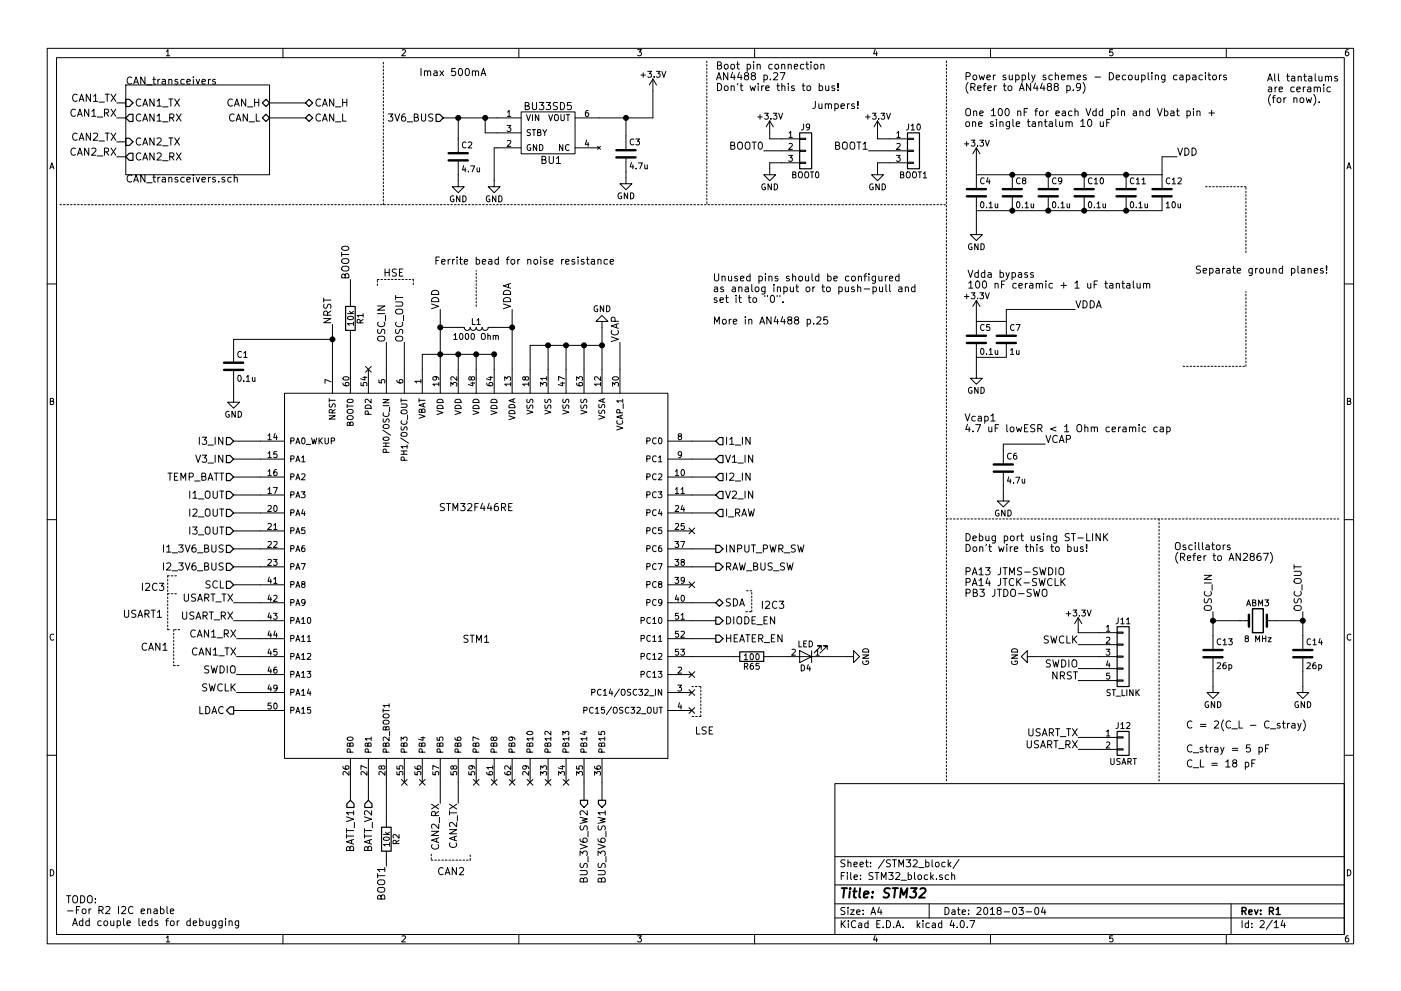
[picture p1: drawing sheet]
<svg xmlns="http://www.w3.org/2000/svg" width="297mm" height="210mm" viewBox="0 0 297 210" stroke-linecap="round" stroke-linejoin="round" font-family="sans-serif">
<g fill="none" stroke="#000" stroke-width=".21">
<path d="M10 10.3h277v189.9h-277zM12 12.2h273v186.1h-273zM19.2 20v1.5l-.9-1.5v1.5M22.3 20h.9M22.7 20v1.5M23.5 20l1.1 1.5M24.6 20l-1.1 1.5M26.7 18h30.4v19.1h-30.4zM27.9 16.5a.72 .72 0 0 0-1 .5 .72 .72 0 0 0 .7 .9l.3-.2M28.3 17.9l.6-1.6 .5 1.6M28.5 17.4h.7M30.7 16.3v1.6l-.9-1.6v1.6"/>
<path d="M31.1 18h1.2M32.4 16.8h.6M32.6 16.3v1.3l.4 .3M33.5 16.8v1.1M33.9 16.8l-.4 .3M34.4 16.9h.6l.1 1M35.1 17.2l-.7 .1a.32 .32 0 0 0 .2 .6l.5-.1M35.3 10.9l.3-.4v1.3M35.3 11.8h.7M35.8 17l.1-.1a.36 .36 0 0 1 .5 .2v.8M35.8 16.8v1.1M37.7 16.9l-.4-.1-.2 .3 .1 .2 .5 .1v.4h-.6"/>
<path d="M39.1 16.9l-.5-.1-.3 .3 .2 .7h.6M39.6 17.3l.8-.1-.1-.3-.4-.1-.3 .3 .1 .7h.6M41 16.3v.2M41 16.8v1.1M41.6 16.8l.4 1.1 .3-1.1M42.8 17.3l.8-.1-.1-.3-.4-.1-.3 .3 .1 .7h.6M44.2 16.8v1.1M44.6 16.8l-.4 .3M45.6 16.9l-.3-.1-.2 .3v.2l.5 .1v.4h-.5M60 10.3v1.9M85.2 10.6l.5-.1 .3 .4-.8 .9h.8M89.3 14.5v1.5"/>
<path d="M90 15.2l.1-.1a.36 .36 0 0 1 .6 .2v.7M90 15v1M90.7 15.3a.35 .35 0 0 1 .3-.3 .35 .35 0 0 1 .3 .3v.7M92 15.1h.6l.1 .9M92.7 15.4l-.7 .1a.3 .3 0 0 0 .2 .5h.5M93.3 15l.8 1M94.1 15l-.8 1M96.5 14.5h-.7l-.1 .8 .3-.2 .5 .1 .1 .6-.3 .2-.6-.1M97.3 14.7l.3-.2a.81 .81 0 0 1 .5 .8 .81 .81 0 0 1-.5 .7l-.3-.1-.1-.4zM98.9 14.6l.1-.1a.81 .81 0 0 1 .5 .8 .81 .81 0 0 1-.5 .7 .98 .98 0 0 1-.1-1.4zM100.2 15.2v-.1a.36 .36 0 0 1 .6 .2v.7M100.2 15v1"/>
<path d="M100.8 15.3a.35 .35 0 0 1 .3-.3 .35 .35 0 0 1 .4 .3v.7M102 16l.5-1.5 .5 1.5M102.1 15.6h.7M110 10.3v1.9M135.2 10.5h.8l-.4 .5 .3 .1 .1 .2-.1 .4-.2 .1-.5-.1M135.9 15.9h1M136.4 15.4v1M137.3 15.1h.8l-.4 .5 .4 .1v.6l-.2 .1-.6-.1M138.4 16.8l-.7 1.2M138.4 16.8v8.2h-16.5M138.4 16.8l.8 1.2M138.7 16.3v.1"/>
<path d="M139.2 15.1h.8l-.5 .5 .4 .1v.6l-.2 .1-.5-.1M140.3 15.1l.4 1.3 .5-1.3M151.9 16.9l.5-1.5 .5 1.5M152 16.5h.8M152.1 13.9l.7-.1 .1-.2v-.3l-.8-.2v1.6h.6l.3-.3v-.3l-.4-.2M152.1 17.7a.77 .77 0 0 1 .9 .8 .77 .77 0 0 1-.9 .7zM153.6 13.8l.3-.2 .4 .2 .1 .6-.2 .2-.3 .1-.3-.2zM153.6 18.4l.3-.2 .4 .2 .1 .5-.2 .2-.3 .1-.3-.1zM154.3 15.4v1.5l-.9-1.5v1.5M155 13.8l.2-.2 .5 .2 .1 .6-.2 .2-.4 .1-.2-.2zM155 18.4l.1-.1a.36 .36 0 0 1 .6 .1v.8M155 18.2v1"/>
<path d="M155.3 15.3l-.4 1.1h1M155.7 15.9v1M156.2 13.6h.6M156.4 13.1v1.3l.4 .3M156.5 17.7l-.2 .3M156.8 15.3l-.4 1.1h1M156.9 18.2h.6M157.1 17.7v1.3l.4 .2M157.1 15.9v1M158.1 16.1l-.3-.3 .1-.2 .2-.2 .5 .1 .1 .2-.1 .2-.6 .2-.2 .3v.3l.3 .2h.3l.3-.2v-.3l-.3-.3M158.4 13.7l.5-.1 .3 .3-.2 .7h-.6M158.4 13.6v1.6"/>
<path d="M159 18.2l.3 1 .3-.7 .3 .7 .3-1M159.6 16.1l-.3-.3 .1-.2 .2-.2 .4 .1 .2 .2-.1 .2-.7 .2-.1 .3v.3l.3 .2h.3l.3-.2v-.3l-.3-.3M159.8 13.1v.2M159.8 13.6v1.1M160 10.3v1.9M160.5 13.8l.1-.1a.36 .36 0 0 1 .6 .2v.8M160.5 13.6v1.1M160.8 17.7v.2M160.8 18.2v1M161.5 18.2v1M161.9 18.2l-.4 .3M162 16l.4-.1 .3 .3-.1 .7h-.6"/>
<path d="M162 15.9v1.5M162.4 18.7l.7-.1-.1-.3-.4-.1-.2 .2v.7h.6M163.3 16.8v.1M163.7 13.7l-.4-.1-.3 .3 .1 .7h.6M164 15.6l.6-.2 .3 .4-.9 1.1h.9M164.4 13.8l.2-.2 .4 .2 .1 .6-.2 .2-.3 .1-.2-.2zM164.7 18.2h.6M164.9 17.7v1.3l.4 .2M165.4 15.4h1l-.6 1.5M165.7 13.8l.1-.1a.36 .36 0 0 1 .6 .2v.8M165.7 13.6v1.1M165.8 18.4v-.1a.36 .36 0 0 1 .6 .1v.8"/>
<path d="M165.8 17.7v1.5M167.1 13.8l.1-.1a.36 .36 0 0 1 .6 .2v.8M167.1 13.6v1.1M167.1 17.7v.2M167.1 18.2v1M168.4 18.3l-.4-.1-.2 .2 .1 .2 .5 .2v.3h-.6M168.4 14.1l.7-.1v-.3l-.5-.1-.2 .3 .1 .7h.6M170.1 18.2h.6M170.3 17.7v1.3l.4 .2M170.4 13.7l-.4-.1-.3 .3 .1 .7h.6M170.9 13.6h.5M171.1 13.1v1.3l.3 .3"/>
<path d="M171.1 18.4l.3-.2 .4 .2 .1 .5-.2 .2-.3 .1-.3-.1zM171.9 13.1v.2M171.9 13.6v1.1M172.7 13.8l.2-.2 .4 .2 .1 .6-.1 .2-.4 .1-.2-.2zM173.7 18.3l.4-.1 .3 .3-.1 .6h-.6M173.7 17.7v1.5M174 13.8l.1-.1a.36 .36 0 0 1 .6 .2v.8M174 13.6v1.1M175.1 18.2v.9l.4 .1 .2-.1M175.7 18.2v1M176.9 18.3l-.3-.1-.2 .2v.2l.5 .2v.3h-.5M177.7 19.1v.1"/>
<path d="M177.7 17.7v.9M185.5 10.5l-.3 .9h.8M185.9 11v.8M204.8 16.2l.8-.1 .1-.2-.1-.3-.2-.2h-.6v1.5M205.3 17.5a1.75 1.75 0 0 0 0 2.3M205.8 18.5l.8-.1 .1-.2v-.3l-.3-.2h-.6v1.5M206.2 18.5l.5 .7M206.3 16.1l.3-.2 .4 .2 .1 .6-.2 .2h-.3l-.3-.1zM207.3 18.7l.7-.1-.1-.3-.4-.1-.2 .2 .1 .7h.5M207.6 15.9l.3 1 .3-.7 .3 .7 .2-1M208.5 18.2h.5M209 17.7l-.3 .2v1.3"/>
<path d="M209.2 16.4l.8-.1-.1-.3-.4-.1-.3 .2 .1 .8h.6M209.4 18.7l.8-.1-.1-.3-.4-.1-.3 .2 .1 .7h.6M210 10.3v1.9M210.6 15.9v1M210.8 18.2v1M211 15.9l-.4 .3M211.3 18.2l-.5 .3M212.7 18.2h.6M212.9 17.7v1.3l.4 .2M213.2 16l-.3-.1-.3 .2 .1 .3 .5 .1v.4h-.6M213.8 18.4l.2-.2 .5 .2v.5l-.1 .2-.4 .1-.2-.1zM214 15.9v1h.4l.2-.1"/>
<path d="M214.6 15.9v1M215.3 16l.5-.1 .3 .3-.2 .7h-.6M215.3 15.9v1.5M216.1 19.2l.5-1.5 .5 1.5M216.3 18.8h.7M216.7 16l.4-.1 .3 .3-.1 .7h-.6M216.7 15.9v1.5M218.1 15.4v1.3l.2 .2M218.5 17.7v1.5l-.9-1.5v1.5M218.7 15.9l.4 1M219.5 15.9l-.6 1.4-.2 .1M219.5 17.6l-.3 1.1h.9"/>
<path d="M219.9 18.2v1M221 17.6l-.4 1.1h1M221.3 18.2v1M221.7 16l-.3-.1-.3 .2 .1 .3 .5 .1v.4h-.6M222.4 18.4l-.4-.3 .1-.2 .3-.2 .4 .1 .1 .2v.2l-.7 .2-.2 .2v.3l.4 .3h.2l.3-.3v-.3l-.3-.2M223.1 16l-.4-.1-.3 .3 .1 .7h.6M223.7 16.1l.1-.1a.36 .36 0 0 1 .6 .1v.8M223.7 15.4v1.5M223.8 18.4l-.3-.3 .1-.2 .2-.2 .4 .1 .2 .2-.1 .2-.7 .2-.1 .2v.3l.3 .3h.3l.3-.3v-.3l-.3-.2M225 16.4l.8-.1-.1-.3-.4-.1-.3 .2 .1 .8h.6M226.2 18.3l.4-.1 .3 .3-.1 .6h-.6M226.2 18.2v1.5"/>
<path d="M226.4 16.1l.1-.1a.36 .36 0 0 1 .6 .1v.8M226.4 15.9v1M227.1 16.1a.35 .35 0 0 1 .3-.2 .35 .35 0 0 1 .3 .2v.8M227.6 19.1v.1M228.4 16.4l.7-.1-.1-.3-.4-.1-.2 .2v.8h.6M229.1 18.4l-.3 .2h-.3l-.3-.2 .1-.5 .5-.2a.96 .96 0 0 1-.1 1.5h-.3M229.6 17.5a1.75 1.75 0 0 1 0 2.3M230.3 16l-.4-.1-.2 .2v.3l.6 .1v.4h-.6M232.2 16.4h1.1M235.2 15.4a.77 .77 0 0 1 .9 .8 .77 .77 0 0 1-.9 .7zM235.9 10.5h-.6v.6h.6l.1 .5-.3 .2-.4-.1M236.7 16.4l.7-.1-.1-.3-.4-.1-.2 .2v.8h.6"/>
<path d="M238.7 16l-.4-.1-.4 .3 .2 .7h.6M239.3 16.1l.2-.2 .5 .2 .1 .6-.2 .2h-.4l-.2-.1zM240.7 15.9l.1 1h.3l.3-.1M241.4 15.9v1M242.1 16l.4-.1 .3 .3-.2 .7h-.5M242.1 15.9v1.5M243.4 15.4v1.3l.3 .2M244.2 15.4v.2M244.2 15.9v1M245 16.1v-.1a.36 .36 0 0 1 .6 .1v.8M245 15.9v1M247 15.9v1.3l-.3 .2h-.4"/>
<path d="M247 16l-.4-.1-.3 .3 .1 .7h.6M249.5 16l-.4-.1-.3 .3 .1 .7h.6M250.2 16h.5l.1 .9M250.8 16.3l-.6 .1a.3 .3 0 0 0 .1 .5h.5M251.5 16l.5-.1 .3 .3-.2 .7h-.6M251.5 15.9v1.5M252.9 16h.6l.1 .9M253.6 16.3l-.7 .1a.3 .3 0 0 0 .2 .5h.5M254.9 16l-.4-.1-.3 .3 .2 .7h.5M255.6 15.4v.2M255.6 15.9v1M256.1 15.9h.6"/>
<path d="M256.3 15.4v1.3l.4 .2M257.2 16.1l.2-.2 .4 .2 .1 .6-.1 .2h-.4l-.2-.1zM258.5 15.9v1M259 15.9l-.5 .3M260 16l-.4-.1-.2 .2 .1 .3 .5 .1v.4h-.6M260 10.3v1.9M268.8 17.2l.5-1.5 .5 1.5M268.9 16.8h.7M269 18.5h.5l.1 1M269.6 18.8l-.6 .2a.3 .3 0 0 0 .1 .5l.5-.1M270.3 15.7v1.3l.2 .2M270.3 18.5v1"/>
<path d="M270.8 18.5l-.5 .3M271 15.7v1.3l.3 .2M271.2 19l.7-.2v-.3h-.5l-.2 .2 .1 .7h.6M272.8 16.2h.6M273 15.7v1.3l.4 .2M273.9 16.3h.5l.1 .9M274.4 18.5h-.4l-.3 .3 .1 .6h.6M274.5 16.5l-.6 .2a.3 .3 0 0 0 .1 .5l.5-.1M275 19l.7-.2-.1-.3h-.4l-.2 .2v.7h.6M275.2 16.3h.1a.36 .36 0 0 1 .6 .1v.8M275.2 16.2v1M276.3 18.5v1"/>
<path d="M276.4 16.2h.6M276.6 15.7v1.3l.4 .2M276.8 18.5l-.5 .3M277.3 18.5h.6v1M277.5 16.3h.6v.9M277.9 18.8l-.6 .2a.3 .3 0 0 0 .1 .5l.5-.1M278.1 16.5l-.6 .2a.3 .3 0 0 0 .1 .5l.5-.1M278.6 18.6l.1-.1a.36 .36 0 0 1 .6 .2v.8M278.6 18.5v1M278.8 15.7v1.3l.3 .2M279.3 18.7a.35 .35 0 0 1 .3-.3 .35 .35 0 0 1 .4 .3v.8M279.6 16.2l.1 .9 .4 .1 .2-.2"/>
<path d="M280.3 16.2v1M280.7 18v.1M280.7 18.5v1M281 16.3h.1a.36 .36 0 0 1 .6 .1v.8M281 16.2v1M281.7 16.4a.35 .35 0 0 1 .3-.2 .35 .35 0 0 1 .3 .2v.8M282.1 18.5h-.5l-.3 .3 .2 .6h.6M283.5 16.3l-.3-.1-.2 .2v.2l.5 .2v.3h-.5M285.9 10.5l-.4 .1-.2 .2-.1 .8 .3 .2 .4-.1 .1-.4-.1-.2-.4-.1-.3 .3M10.6 35.8l.4-1.3 .4 1.3M10.7 35.5h.6M16 23.3a.72 .72 0 0 0-1 .5 .72 .72 0 0 0 .7 .9l.3-.2"/>
<path d="M16 31.6a.72 .72 0 0 0-1 .5 .72 .72 0 0 0 .7 .8l.3-.1M16.4 20.1a.72 .72 0 0 0-1.1 .5 .72 .72 0 0 0 .8 .9l.3-.1M16.4 28.4a.72 .72 0 0 0-1.1 .5 .72 .72 0 0 0 .8 .9l.3-.2M16.4 24.7l.5-1.5 .5 1.5M16.4 32.9l.5-1.5 .5 1.5M16.6 24.3h.7M16.6 32.5h.7M16.8 21.5l.5-1.5 .5 1.5M16.8 29.8l.5-1.6 .5 1.6M16.9 21.1h.8M16.9 29.3h.8M18.8 23.2v1.5l-.9-1.5v1.5"/>
<path d="M18.8 31.4v1.5l-.9-1.5v1.5M19.2 28.2v1.6l-.9-1.6v1.6M19.5 23.6l.4-.4v1.5M19.5 31.6l.5-.2 .3 .4-.9 1.1h.9M19.5 24.7h.8M19.8 20.4l.5-.4v1.5M19.8 28.4l.6-.2 .3 .5-.9 1.1h.9M19.8 21.5h.9M20.6 24.8h1.2M20.6 33.1h1.2M21 21.7h1.1M21 29.9h1.1"/>
<path d="M22.1 24l.8-.1 .1-.2v-.4l-.3-.1h-.6v1.5M22.1 32.2h.8l.1-.3v-.3l-.3-.2h-.6v1.5M22.3 28.2h.9M22.5 24l.5 .7M22.5 32.2l.5 .7M22.7 28.2v1.6M23.5 23.2l1.1 1.5M23.5 31.4l1.1 1.5M23.5 28.2l1.1 1.6M24.6 23.2l-1.1 1.5M24.6 31.4l-1.1 1.5M24.6 28.2l-1.1 1.6"/>
<path d="M24.8 33.3h1.9M24.8 21.8h1.9M24.8 25h1.9M24.8 30.1h1.9M27.9 37.3a.72 .72 0 0 0-1 .4 .72 .72 0 0 0 .7 .9l.3-.1M28.3 38.6l.6-1.5 .5 1.5M28.5 38.2h.7M29.8 21.2a.72 .72 0 0 0-1 .4 .72 .72 0 0 0 .7 .9l.3-.1M29.8 24.3a.72 .72 0 0 0-1 .5 .72 .72 0 0 0 .7 .9l.3-.2M29.8 29.4a.72 .72 0 0 0-1 .5 .72 .72 0 0 0 .7 .9l.3-.2M29.8 32.6a.72 .72 0 0 0-1 .5 .72 .72 0 0 0 .7 .9l.3-.2M30.3 22.5l.5-1.5 .5 1.5"/>
<path d="M30.3 25.7l.5-1.5 .5 1.5M30.3 30.8l.5-1.5 .5 1.5M30.3 34l.5-1.6 .5 1.6M30.4 22.1h.7M30.4 25.3h.7M30.4 30.3h.7M30.4 33.5h.7M30.7 37.1v1.5l-.9-1.5v1.5M31.1 38.8h1.2M32.4 37.6h.6M32.6 37.1v1.3l.4 .2M32.7 21v1.5l-.9-1.5v1.5"/>
<path d="M32.7 24.2v1.5l-.9-1.5v1.5M32.7 29.3v1.5l-.9-1.5v1.5M32.7 32.4v1.6l-.9-1.6v1.6M33.3 21.4l.5-.4v1.5M33.3 24.6l.5-.4v1.5M33.3 29.4l.6-.1 .3 .4-1 1.1h1M33.3 32.6l.6-.2 .3 .5-1 1.1h1M33.3 22.5h.9M33.3 25.7h.9M33.5 37.6v1M33.9 37.6l-.4 .3M34.4 37.7h.6l.1 .9"/>
<path d="M34.5 25.9h1.1M34.5 22.7h1.1M34.5 30.9h1.1M34.5 34.1h1.1M35.1 38l-.7 .1a.3 .3 0 0 0 .2 .5h.5M35.8 37.8l.1-.1a.36 .36 0 0 1 .5 .1v.8M35.8 37.6v1M35.8 21h.9M35.8 29.3h.9M36 25l.7-.1 .2-.2-.1-.4-.2-.1h-.6v1.5M36 33.2h.7l.2-.3-.1-.3-.2-.2h-.6v1.6M36.2 21v1.5"/>
<path d="M36.2 29.3v1.5M36.4 25l.5 .7M36.4 33.2l.5 .8M37 21l1 1.5M37 29.3l1 1.5M37.4 24.2l1 1.5M37.4 32.4l1 1.6M37.7 37.7l-.4-.1-.2 .2 .1 .2 .5 .2v.4h-.6M38 21l-1 1.5M38 29.3l-1 1.5M38.4 24.2l-1 1.5M38.4 32.4l-1 1.6"/>
<path d="M39.1 37.7l-.5-.1-.3 .3 .2 .7h.6M39.6 38.1l.8-.1-.1-.3-.4-.1-.3 .2 .1 .8h.6M41 37.1v.2M41 37.6v1M41.6 37.6l.4 1 .3-1M42.8 38.1l.8-.1-.1-.3-.4-.1-.3 .2 .1 .8h.6M44.2 37.6v1M44.6 37.6l-.4 .3M45.6 37.7l-.3-.1-.2 .2v.2l.5 .2v.4h-.5M46.4 38.5v.1M47.6 37.7l-.3-.1-.3 .2 .1 .2 .5 .2v.4h-.6M49 37.7l-.4-.1-.3 .3 .1 .7h.6"/>
<path d="M49.3 21.2a.72 .72 0 0 0-1 .4 .72 .72 0 0 0 .7 .9l.3-.1M49.6 24.3a.72 .72 0 0 0-1 .5 .72 .72 0 0 0 .7 .9l.3-.2M49.7 37.8v-.1a.36 .36 0 0 1 .6 .1v.8M49.7 37.1v1.5M49.7 22.5l.5-1.5 .5 1.5M49.8 22.1h.8M50.1 25.7l.5-1.5 .5 1.5M50.2 25.3h.7M52.1 21v1.5l-.9-1.5v1.5M52.5 24.2v1.5l-.9-1.5v1.5M52.5 22.7h1.1M52.8 25.9h1.2"/>
<path d="M54 21v1.5M54 21.7h.9M54.3 24.2v1.5h.8M54.9 21v1.5M57.1 21.8h7.7M57.1 25h7.7M67.9 21.2a.72 .72 0 0 0-1 .4 .72 .72 0 0 0 .7 .9l.3-.1M67.9 24.3a.72 .72 0 0 0-1 .5 .72 .72 0 0 0 .7 .9l.3-.2M68.4 22.5l.5-1.5 .5 1.5M68.4 25.7l.5-1.5 .5 1.5M68.5 22.1h.7M68.5 25.3h.7"/>
<path d="M70.8 21v1.5l-.9-1.5v1.5M70.8 24.2v1.5l-.9-1.5v1.5M71.1 25.9h1.2M71.1 22.7h1.2M72.6 24.2v1.5h.8M72.6 21.7h.9M72.6 21v1.5M73.5 21v1.5M82.3 24.2h1l-.5 .6 .5 .2-.1 .5-.2 .2-.7-.2M83.7 24.2l.5 1.5 .5-1.5M85.9 24.2l-.5 .1a.99 .99 0 0 0 0 1.4l.6-.2v-.5l-.3-.2h-.3l-.3 .2M86.3 25.9h1.2"/>
<path d="M87.8 24.9l.7-.1 .1-.2v-.3l-.8-.1v1.5h.6l.2-.2 .1-.3-.4-.3M89.4 24.2v1.2l.3 .3h.2l.3-.3v-1.2M91.8 24.3l-.6-.1-.2 .1v.5l.6 .2 .2 .4-.3 .3-.6-.1M94 25h16.5M97.2 34.3v5.3h1.2l-1.2 1.3-1.3-1.3h1.3M97.2 25v7.3M98.3 35.1l-.3 .9h.8M98.6 35.6v.9M98.8 30.2a.56 .56 0 0 0-.8 .5 .56 .56 0 0 0 .8 .6M99.3 30.2l.5-.1 .2 .4-.8 .9h.8M99.3 36.3v.2M99.8 35.2h.8l-.5 1.3"/>
<path d="M101.1 35.6l.1 .8 .3 .1 .2-.2M101.7 35.6v.9M102.9 25v3.2h7.6M107.5 26.6h.8l-.4 .5 .4 .1v.6l-.2 .1-.6-.1M107.6 23.8l.3-.4v1.3M107.6 29.9l.5-.1 .2 .3-.8 1h.8M107.6 24.7h.7M110.5 23.7h11.4v8.9h-11.4zM110.5 31.4h-5.7v8.2h1.2l-1.2 1.3-1.3-1.3h1.3M111.4 22.5l.6-.1 .2-.2-.1-.3-.7-.2v1.6h.5l.3-.2v-.3l-.3-.3M111.6 24.3l.4 1.3 .5-1.3M112.5 30.7a.59 .59 0 0 0-.7 .6 .59 .59 0 0 0 .7 .6v-.5h-.2"/>
<path d="M112.5 27.6h-.6l-.1 .4a.54 .54 0 0 1 .6 .6l-.2 .2-.4-.1M112.9 27.5h.7M112.9 21.7v1.3l.3 .3h.3l.3-.3v-1.3M112.9 24.3v1.3M113.2 27.5v1.3M113.8 30.7v1.2l-.7-1.2v1.2M114 28.1l.6-.1v-.4l-.6-.1v1.3h.5l.2-.5-.3-.2M114.2 24.3v1.3l-.7-1.3v1.3M114.4 21.7h.9l-.5 .6 .5 .3-.1 .5-.2 .2-.6-.2M114.4 30.7a.64 .64 0 0 1 .7 .6 .64 .64 0 0 1-.7 .6zM114.9 33.9l.7-.1 .1-.2-.1-.3-.7-.1v1.5h.6l.2-.2 .1-.3-.4-.3M115.1 27.5l.4 .7 .4-.7"/>
<path d="M115.5 28.2v.6M115.8 21.7h.9l-.5 .6 .5 .3v.5l-.3 .2-.6-.2M116.3 24.3l.4 1.3 .5-1.3M116.4 33.2v1.2l.3 .3h.3l.3-.3v-1.2M117.6 24.5l.2-.2 .4 .1 .2 .8a.42 .42 0 0 1-.2 .3 .42 .42 0 0 1-.5 0l-.1-.3zM118 33.6l.4-.4v1.5M118 34.7h.8M118.2 21.8l-.6-.1-.3 .3 .1 .4 .7 .3v.4l-.2 .2-.6-.1M118.8 21.7a.77 .77 0 0 1 .9 .8 .77 .77 0 0 1-.9 .8zM118.9 24.3v1l.3 .3h.2l.2-.3v-1M119.3 30.7v1.2l-.7-1.2v1.2M120.1 24.3h.7"/>
<path d="M120.4 24.3v1.3M120.6 30.8a.56 .56 0 0 0-.7 .5 .56 .56 0 0 0 .7 .5M121.1 21.7h-.8v.8l.2-.2 .5 .1 .2 .6-.3 .3-.6-.2M121.9 31.4h5.1M124.4 29.7l-.3 .9h.8M124.7 23.4l-.4 .1-.1 .2-.1 .8 .2 .2 .5-.1-.1-.6-.4-.1-.2 .2M124.7 30.2v.9M126.7 31.1l.6 .6M127.3 31.1l-.6 .6M132.7 33.6v5.4h1.3l-1.3 1.3-1.3-1.3h1.3M132.7 25v6.6M133.9 34.5l-.3 .9h.8"/>
<path d="M134.2 35v.8M134.4 29.6a.56 .56 0 0 0-.8 .5 .56 .56 0 0 0 .8 .5M134.8 29.5h.8l-.4 .5 .3 .1v.5l-.1 .2-.6-.2M134.9 35.7v.1M135.4 34.6h.8l-.5 1.2M136.7 35l.1 .8h.3l.1-.1M137.2 35v.8M154.9 30.9l.7-.1 .2-.2-.1-.3-.8-.2v1.6h.6l.3-.2v-.3l-.4-.3M156.6 30.2a.5 .5 0 0 1 .5 0 .5 .5 0 0 1 .3 .5v.8l-.4 .2a.53 .53 0 0 1-.6-.5v-.5zM158.2 30.2a.5 .5 0 0 1 .5 0 .5 .5 0 0 1 .3 .5v.8l-.4 .2a.53 .53 0 0 1-.6-.5v-.5zM159.5 30.1h.8M159.9 30.1v1.6"/>
<path d="M160.7 24.8h.9M160.9 30.3l.2-.2a.81 .81 0 0 1 .6 .8 .81 .81 0 0 1-.6 .8l-.2-.2-.1-.4zM161.1 24.3v1M161.9 32h7.6M162.1 24h.8l-.4 .5 .3 .1v.6l-.1 .1-.6-.1M162.2 39.1a.59 .59 0 0 0-.7 .5 .59 .59 0 0 0 .7 .6l.1-.5h-.2M163.2 25.6l-.8 1.3M163.2 25.6v3.9h6.3M163.2 25.6l.8 1.3M163.4 25.2v.1M163.6 39v1.3l-.8-1.3v1.3M163.9 24h.8l-.4 .5 .4 .1v.6l-.2 .1-.6-.1"/>
<path d="M164.2 39a.64 .64 0 0 1 .7 .6 .64 .64 0 0 1-.7 .7zM165.1 24l.4 1.3 .4-1.3M167.2 33h.8l-.4 .4 .3 .1v.6l-.1 .1-.6-.1M167.3 28.2l.3-.3v1.3M167.3 30.5l.5-.1 .2 .4-.8 .9h.8M167.3 29.2h.7M168.1 37.1l.6-.1v-.4l-.6-.1v1.2h.5l.2-.4-.3-.2M169.3 36.6l.3-.1h.4l.1 .8a.42 .42 0 0 1-.2 .4 .42 .42 0 0 1-.4 0l-.2-.4zM169.5 34.4h1.3v.3h-1.3zM169.5 31.9h1.3v.2h-1.3zM169.5 29.3h1.3v.3h-1.3zM169.5 34.5h-6.3v2.6h1.3l-1.3 1.2-1.3-1.2h1.3"/>
<path d="M170.4 26.3l-.1 1.1-.4 .2M170.7 36.6l.2-.1h.4l.1 .8a.42 .42 0 0 1-.2 .4 .42 .42 0 0 1-.4 0l-.2-.4zM171.7 26.8l-.3 .3-.4-.1v-.6l.4-.1 .3 .2-.1 .8-.3 .3h-.3M171.8 36.5h.7M172.2 36.5v1.2M172.9 21.5l-.1 1.3-.5 .2M173 36.6l.2-.1a.67 .67 0 0 1 .4 .6 .67 .67 0 0 1-.4 .6l-.3-.4zM173.6 22l.1 1h.3l.3-.1M174.3 22v1M175 22.2l.1-.1a.36 .36 0 0 1 .5 .1v.8M175 22v1M175.6 22.2a.35 .35 0 0 1 .4-.2 .35 .35 0 0 1 .3 .2v.8"/>
<path d="M177 22.1l.4-.1 .3 .3-.1 .7h-.6M177 22v1.5M177.2 30.9l.6-.1 .2-.2-.1-.3-.7-.2v1.6h.5l.3-.2 .1-.3-.4-.3M178.3 22.5l.7-.1v-.3l-.5-.1-.2 .2 .1 .8h.6M178.7 30.4a.5 .5 0 0 1 .6-.3 .5 .5 0 0 1 .3 .6v.8l-.3 .2a.53 .53 0 0 1-.7-.5zM179.7 22v1M180.1 22l-.4 .3M180.3 30.4a.5 .5 0 0 1 .6-.3 .5 .5 0 0 1 .3 .6v.8l-.3 .2a.53 .53 0 0 1-.7-.5zM181.1 22.1l-.3-.1-.3 .2 .1 .2 .5 .2v.4h-.6M181.7 30.1h.8M181.9 22.9v.1M181.9 21.5v.9"/>
<path d="M182.1 30.1v1.6M183 30.6l.4-.5v1.6M183 31.7h.9M183.5 24.8h1M184 24.3v1M184.1 32h8.3M185 24h.8l-.5 .5 .4 .1v.6l-.2 .1-.5-.1M185.1 39.1a.59 .59 0 0 0-.7 .5 .59 .59 0 0 0 .7 .6v-.5h-.2M186.1 25.6l-.8 1.3M186.1 25.6v3.9h6.3M186.1 25.6l.7 1.3M186.3 25.2v.1"/>
<path d="M186.4 39v1.3l-.7-1.3v1.3M186.8 24h.8l-.5 .5 .4 .1v.6l-.1 .1-.6-.1M187 39a.64 .64 0 0 1 .7 .6 .64 .64 0 0 1-.7 .7zM188 24l.4 1.3 .4-1.3M190.1 33h.8l-.5 .4 .4 .1v.6l-.2 .1-.5-.1M190.1 28.2l.4-.3v1.3M190.1 30.5l.5-.1 .3 .4-.8 .9h.8M190.1 29.2h.8M190.9 37.1l.6-.1v-.4l-.6-.1v1.2h.5l.2-.4-.2-.2M192.2 36.6l.2-.1h.4l.2 .8a.42 .42 0 0 1-.2 .4 .42 .42 0 0 1-.5 0l-.1-.4zM192.4 34.4h1.3v.3h-1.3zM192.4 31.9h1.3v.2h-1.3z"/>
<path d="M192.4 29.3h1.3v.3h-1.3zM192.4 34.5h-6.3v2.6h1.2l-1.2 1.2-1.3-1.2h1.3M192.6 26.3v1.1l-.4 .2M193.2 26.7l.3-.4v1.3M193.2 27.6h.7M193.5 36.6l.3-.1h.3l.2 .8a.42 .42 0 0 1-.2 .4 .42 .42 0 0 1-.5 0l-.1-.4zM194.5 26.4l.2-.1a.67 .67 0 0 1 .4 .6 .67 .67 0 0 1-.4 .7l-.3-.5zM194.7 36.5h.7M195 36.5v1.2M195.8 36.8l.3-.3v1.2M195.8 37.7h.7M204.5 30.5h.9"/>
<path d="M204.8 23.3a.5 .5 0 0 1 .6-.3 .5 .5 0 0 1 .4 .5l-.1 .9-.3 .2a.53 .53 0 0 1-.7-.6zM204.8 26l.3-.2 .4 .2 .1 .6-.2 .2h-.3l-.3-.1zM205 30v1M205.9 29.7h.8l-.4 .5 .4 .1v.6l-.2 .1-.6-.1M206.2 26l.1-.1a.36 .36 0 0 1 .6 .2v.7M206.2 25.8v1M206.4 23.7l.1-.1a.36 .36 0 0 1 .6 .2v.8M206.4 23.5v1.1M207 31.4v8.5M207 31.4l-.8 1.2M207 31.4l.8 1.2M207 37.1h39.4"/>
<path d="M207.3 30.9v.1M207.5 26.3l.7-.1v-.3l-.5-.1-.2 .3 .1 .7h.6M207.7 24l.8-.1-.1-.3-.5-.1-.2 .3 .1 .7h.6M207.7 29.7h.8l-.4 .5 .4 .1v.6l-.2 .1-.6-.1M208.7 37.8a.56 .56 0 0 0-.8 .6 .56 .56 0 0 0 .8 .5M208.9 29.7l.4 1.3 .5-1.3M209.4 37.7l-.2 .9h.7M209.8 38.1v.9M210.2 23.5l.4-.5v1.6M210.2 24.6h.9M210.5 25.9l-.3-.1-.2 .3v.2l.5 .1v.4h-.5M211.3 25.3v.2"/>
<path d="M211.3 25.8v1M211.8 23.2l.2-.2a.81 .81 0 0 1 .5 .8 .81 .81 0 0 1-.5 .8l-.2-.2-.2-.4zM212 26l.1-.1a.36 .36 0 0 1 .6 .2v.7M212 25.8v1M213.2 23.2l.3-.2a.81 .81 0 0 1 .5 .8 .81 .81 0 0 1-.5 .8l-.3-.2-.1-.4zM214 25.8v1.3l-.2 .3-.4-.1M214 25.9l-.4-.1-.3 .3 .2 .7h.5M214.6 37.1v2.8M214.8 25.3v1.3l.2 .2M215.5 26.3l.7-.1-.1-.3-.4-.1-.2 .3v.7h.6M215.8 23.7v-.1a.36 .36 0 0 1 .6 .2v.8M215.8 23.5v1.1"/>
<path d="M216.3 37.8a.56 .56 0 0 0-.8 .6 .56 .56 0 0 0 .8 .5M217 38.3l-.2-.3v-.2h.6v.3l-.5 .2-.1 .2v.4l.2 .1h.3l.2-.2-.1-.4-.1-.1M217.1 23.8h.6M217.8 25.8h.6M217.9 23h-.8v1.6M218 25.3v1.3l.4 .2M218.9 25.9h.6v.9M219.4 23.5h.6M219.5 26.2l-.6 .1a.3 .3 0 0 0 .1 .5h.5M220 23l-.4 .3v1.3M220.2 26l.1-.1a.36 .36 0 0 1 .6 .2v.7M220.2 25.8v1"/>
<path d="M220.5 23.7l.2-.2 .4 .2 .1 .6-.1 .2-.4 .1-.2-.2zM221.4 25.8h.6M221.6 25.3v1.3l.4 .2M221.8 23.5v1.1M222.2 37.1v2.8M222.3 23.5l-.5 .3M222.5 25.9h.6v.9M223.1 26.2l-.6 .1a.3 .3 0 0 0 .1 .5h.5M223.9 25.3v1.3l.2 .2M223.9 24l.7-.1-.1-.3-.4-.1-.2 .3 .1 .7h.5M223.9 37.8a.56 .56 0 0 0-.8 .6 .56 .56 0 0 0 .8 .5M224.6 25.8l.1 1h.4l.2-.1"/>
<path d="M225.1 38.3l-.2 .2-.4-.1v-.6l.4-.1 .2 .3v.7l-.3 .3h-.3M225.2 23.6h.6l.1 1M225.3 25.8v1M225.9 23.9l-.7 .1a.32 .32 0 0 0 .2 .6l.5-.1M226 26l.1-.1a.36 .36 0 0 1 .6 .2v.7M226 25.8v1M226.7 26.1a.35 .35 0 0 1 .3-.3 .35 .35 0 0 1 .3 .3v.7M227.3 23.6l-.5-.1-.3 .3 .2 .7h.6M227.9 23.7l.1-.1a.36 .36 0 0 1 .6 .2v.8M227.9 23v1.6M229.1 25.7l.5-.4v1.5M229.1 26.8h.9"/>
<path d="M229.9 37.1v2.8M230.3 23l.5 1.6 .5-1.6M230.7 25.5l.3-.2a.81 .81 0 0 1 .5 .8 .81 .81 0 0 1-.5 .7l-.3-.1-.1-.4zM231.5 37.8a.56 .56 0 0 0-.7 .6 .56 .56 0 0 0 .7 .5M232 38.1l.4-.4v1.3M232 39h.7M232.4 23.6l-.4-.1-.3 .3 .1 .7h.6M232.4 23v1.6M233.3 25.8v1h.4l.2-.1M233.3 37.8l.2-.1a.67 .67 0 0 1 .5 .7 .67 .67 0 0 1-.5 .6l-.3-.5zM233.8 23.6l-.5-.1-.3 .3 .2 .7h.6M233.8 23v1.6"/>
<path d="M233.9 25.8v1M234.6 26.1h.6M235.4 25.3h-.8v1.5M235.7 23.6l.4-.1 .3 .3-.2 .7h-.5M235.7 23.5v1.6M237 23v.2M237 23.5v1.1M237.8 23.7v-.1a.36 .36 0 0 1 .6 .2v.8M237.8 23.5v1.1M238.8 37.1v2.8M240.3 23.6h.6l.1 1M240.4 37.8a.56 .56 0 0 0-.8 .6 .56 .56 0 0 0 .8 .5"/>
<path d="M240.9 38.1l.4-.4v1.3M240.9 39h.7M241 23.9l-.7 .1a.32 .32 0 0 0 .2 .6l.5-.1M241.7 23.7l.1-.1a.36 .36 0 0 1 .5 .2v.8M241.7 23.5v1.1M242.1 38.1l.4-.4v1.3M242.1 39h.7M243.7 23.6l-.4-.1-.3 .3 .1 .7h.6M243.7 23v1.6M245.4 23l.5 1.6 .5-1.6M246.9 23.6l.4-.1 .3 .3-.1 .7h-.6M246.9 23v1.6"/>
<path d="M248 37.8a.56 .56 0 0 0-.7 .6 .56 .56 0 0 0 .7 .5M248.3 23.6h.5l.1 1M248.5 38.1l.4-.4v1.3M248.5 39h.8M248.9 23.9l-.6 .1a.3 .3 0 0 0 .1 .6l.5-.1M249.4 23.5h.6M249.6 33.3h-3.2v6.6M249.6 23v1.4l.4 .2M249.7 31.4l.5 1.5 .5-1.5M249.8 37.8l.4-.1 .3 .4-.8 .9h.8M251.2 31.4a.77 .77 0 0 1 .9 .8 .77 .77 0 0 1-.9 .7zM251.7 23.6l.4-.1 .3 .3-.2 .7h-.5"/>
<path d="M251.7 23.5v1.6M252.7 31.4a.77 .77 0 0 1 .9 .8 .77 .77 0 0 1-.9 .7zM253 23v.2M253 23.5v1.1M253.8 23.7v-.1a.36 .36 0 0 1 .6 .2v.8M253.8 23.5v1.1M256.3 24h1.2M256.9 23.4v1.2M269.4 20a1.75 1.75 0 0 0 0 2.3M269.8 20.7h.6M270.4 20.2l-.4 .3v1.3M270.8 20.9l.3-.2 .4 .2 .1 .6-.2 .2-.3 .1-.3-.2z"/>
<path d="M272.2 20.7v1.1M272.6 20.7l-.4 .4M274.3 20.9l.1-.1a.36 .36 0 0 1 .6 .2v.8M274.3 20.7v1.1M275.7 20.9l.2-.2 .5 .2v.6l-.1 .2-.4 .1-.2-.2zM276.9 20.7l.3 1.1 .3-.7 .3 .7 .3-1.1M278.5 20a1.75 1.75 0 0 1 0 2.3M279.7 21.6v.2M285.6 35.8l.4-1.3 .4 1.3M285.7 35.5h.6M72.4 53.6v.8M72.4 54h1.6"/>
<path d="M72.5 56.7a.99 .99 0 0 1 1.5 .1 .53 .53 0 0 1-.5 .7h-.6a.52 .52 0 0 1-.4-.8zM72.6 52.4a.81 .81 0 0 1 1.4 .4 .86 .86 0 0 1-.8 .4 .86 .86 0 0 1-.8-.6zM72.7 54.9h1.1l.2 .3a.53 .53 0 0 1-.5 .7h-.6a.52 .52 0 0 1-.5-.4 .52 .52 0 0 1 .3-.6zM73.2 58.4l.3-.3h.3l.2 .3v.5h-1.6l.2-.7 .3-.1 .2 .2 .1 .6M74.3 59.3v5.7M81.6 57.1v1.5M81.6 57.8h.9M82.5 57.1v1.5M84 57.1h-.5l-.3 .1v.5l.7 .2 .1 .4-.3 .3-.5-.1M84.7 57.8h.5M85.4 57.1h-.7v1.5h.7M92.4 55.3h.5"/>
<path d="M93.2 54.5h-.8v1.6M93.6 55.5l.8-.1-.1-.3-.4-.1-.3 .3 .1 .7h.6M95 55v1.1M95.5 55l-.5 .3M96 55v1.1M96.2 41.6a.59 .59 0 0 0-.7 .6 .59 .59 0 0 0 .7 .5v-.4h-.2M96.4 55l-.4 .3M96.9 54.5v.2M96.9 55v1.1M97.4 55h.6M97.5 41.5v1.3l-.7-1.3v1.3M97.6 54.5v1.3l.4 .3"/>
<path d="M98.1 41.5a.64 .64 0 0 1 .7 .7 .64 .64 0 0 1-.7 .6zM98.4 55.5l.8-.1-.1-.3-.4-.1-.3 .3 .1 .7h.6M101 55.1l.4-.1 .3 .3-.2 .7h-.5M101 54.5v1.6M102.3 55.5l.7-.1-.1-.3-.4-.1-.2 .3v.7h.6M103.6 55.1h.6l.1 1M103.8 41.6a.59 .59 0 0 0-.7 .6 .59 .59 0 0 0 .7 .5l.1-.4h-.3M104.3 55.4l-.7 .1a.32 .32 0 0 0 .2 .6l.5-.1M105.1 41.5v1.3l-.7-1.3v1.3M105.7 55.1l-.5-.1-.3 .3 .2 .7h.6M105.7 54.5v1.6M105.7 41.5a.64 .64 0 0 1 .8 .7 .64 .64 0 0 1-.8 .6z"/>
<path d="M107.3 55h.6M107.9 54.5l-.4 .3v1.3M108.4 55.2l.2-.2 .5 .2v.6l-.1 .2-.4 .1-.2-.2zM109.8 55v1.1M110.2 55l-.4 .3M111.9 55.2l.1-.1a.36 .36 0 0 1 .5 .2v.8M111.9 55v1.1M113.3 55.1l.4-.1 .3 .3v.5l-.3 .3-.5-.3zM114.6 54.5v.2M114.6 55v1.1M115.9 55.1l-.4-.1-.2 .3 .1 .2 .5 .1v.4h-.6M116.5 55.5l.8-.1-.1-.3-.4-.1-.3 .3 .1 .7h.6"/>
<path d="M119.1 55v1.1M119.5 55l-.4 .3M119.9 55.5l.8-.1-.1-.3-.4-.1-.3 .3 .1 .7h.6M121.8 55.1l-.3-.1-.3 .3 .1 .2 .5 .1v.4h-.6M122.6 54.5v.2M122.6 55v1.1M123.8 55.1l-.4-.1-.2 .3 .1 .2 .5 .1v.4h-.6M124.3 55h.6M124.5 54.5v1.3l.4 .3M125.4 55.1h.6l.1 1M126.1 55.4l-.7 .1a.32 .32 0 0 0 .2 .6l.5-.1M126.8 55.2v-.1a.36 .36 0 0 1 .6 .2v.8"/>
<path d="M126.8 55v1.1M128.8 55.1l-.4-.1-.3 .3 .1 .7h.6M129.4 55.5l.7-.1-.1-.3-.4-.1-.2 .3v.7h.6M131.7 41a.59 .59 0 0 0-.7 .5 .59 .59 0 0 0 .7 .6l.1-.5h-.2M133.1 40.9v1.3l-.7-1.3v1.3M133.7 40.9a.64 .64 0 0 1 .7 .6 .64 .64 0 0 1-.7 .7zM151.5 58.1v1.2l.3 .3h.3l.3-.3v-1.2M153.1 58.7h.1a.36 .36 0 0 1 .5 .1v.8M153.1 58.6v1M154.5 58.6v.9l.4 .1 .2-.1M155.1 58.6v1M156.3 58.7l-.3-.1-.2 .2v.2l.5 .2v.3h-.5"/>
<path d="M157 59.1l.7-.2v-.2l-.5-.1-.2 .2 .1 .7h.6M159 58.7l-.4-.1-.3 .3 .1 .6h.6M159 58.1v1.5M160.9 58.7l.4-.1 .3 .3-.1 .6h-.6M160.9 58.6v1.5M162.3 58.1v.1M162.3 58.6v1M163 58.7h.1a.36 .36 0 0 1 .6 .1v.8M163 58.6v1M164.9 58.7l-.4-.1-.2 .2 .1 .2 .5 .2v.3h-.6M167.3 58.7l-.3-.1-.3 .2 .1 .2 .5 .2v.3h-.6M168 58.7h.1a.36 .36 0 0 1 .6 .1v.8"/>
<path d="M168 58.1v1.5M169.4 58.7l.2-.1 .5 .1 .1 .6-.2 .2-.4 .1-.2-.1zM170.8 58.6l.1 .9 .3 .1 .2-.1M171.4 58.6v1M172.2 58.1v1.3l.2 .2M173.6 58.7l-.4-.1-.3 .3 .1 .6h.6M173.6 58.1v1.5M175.5 58.7l.4-.1 .3 .3-.1 .6h-.6M175.5 58.1v1.5M176.8 59.1l.7-.2-.1-.2-.4-.1-.2 .2 .1 .7h.5M180 58.7l-.4-.1-.4 .3 .2 .6h.6M180.6 58.7l.2-.1 .5 .1 .1 .6-.2 .2-.4 .1-.2-.1z"/>
<path d="M182 58.7h.1a.36 .36 0 0 1 .6 .1v.8M182 58.6v1M183.2 58.6h.5M183.7 58.1l-.3 .2v1.3M184.2 58.1v.1M184.2 58.6v1M185.6 58.6v1.2l-.3 .3-.3-.1M185.6 58.7l-.4-.1-.3 .3 .1 .6h.6M186.3 58.6l.1 .9 .4 .1 .2-.1M187 58.6v1M187.7 58.6v1M188.1 58.6l-.4 .3"/>
<path d="M188.6 59.1l.7-.2-.1-.2-.4-.1-.2 .2v.7h.6M190.6 58.7l-.4-.1-.3 .3 .1 .6h.6M190.6 58.1v1.5M205.3 57.3l.5 1.5 .5-1.5M206 51.8a.59 .59 0 0 0-.7 .5 .59 .59 0 0 0 .7 .6l.1-.5h-.2M207 41.9v7.9h1.3l-1.3 1.2-1.3-1.2h1.3M207.1 59.7l.1-.1a.81 .81 0 0 1 .5 .8 .81 .81 0 0 1-.5 .7 .98 .98 0 0 1-.1-1.4zM207.4 51.7v1.3l-.7-1.3v1.3M207.4 57.9l-.4-.1-.3 .3 .1 .7h.6M207.4 57.3v1.5M208 51.7a.64 .64 0 0 1 .7 .6 .64 .64 0 0 1-.7 .7zM208 42.9l.2-.1a.67 .67 0 0 1 .4 .7 .67 .67 0 0 1-.4 .6l-.3-.5z"/>
<path d="M208.4 59.8l.3-.2a.81 .81 0 0 1 .5 .8 .81 .81 0 0 1-.5 .7l-.3-.1-.1-.5zM208.8 57.9l-.4-.1-.3 .3 .1 .7h.6M208.8 57.3v1.5M209.2 44v.1M209.5 57.9h.6l.1 .9M209.7 43.2l.4-.4v1.3M209.7 44.1h.7M210.2 58.2l-.7 .1a.3 .3 0 0 0 .2 .5h.5M211 43.2v.8l.4 .1 .1-.1M211.5 43.2v.9M212 57.9l.5-.1 .3 .3-.2 .7h-.6M212 57.3v1.5"/>
<path d="M213.1 59.6h-.8v1.5M213.3 57.8l.3 1M214 57.8l-.5 1.4-.2 .2M214.6 57.9l.4-.1 .3 .3-.1 .7h-.6M214.6 57.8v1.6M214.6 41.9v2.8M215.6 42.9l.2-.1a.67 .67 0 0 1 .4 .7 .67 .67 0 0 1-.4 .6l-.3-.5zM216 57.9h.5l.1 .9M216.6 58.2l-.6 .1a.3 .3 0 0 0 .1 .5h.5M216.8 44v.1M217.3 43.2l.4-.4v1.3M217.3 44.1h.8"/>
<path d="M217.8 57.9l-.3-.1-.3 .3 .1 .2 .5 .1v.4h-.6M218.6 43.2l.1 .8 .3 .1 .2-.1M219.1 57.9l-.4-.1-.2 .3 .1 .2 .5 .1v.4h-.6M219.2 43.2v.9M221.7 59.6v.2M222.2 41.9v2.8M223.2 42.9l.2-.1a.67 .67 0 0 1 .5 .7 .67 .67 0 0 1-.5 .6l-.3-.5zM224.4 44v.1M225 43.2l.3-.4v1.3M225 44.1h.7M225.5 60v1.1M226.2 43.2l.1 .8 .3 .1 .2-.1"/>
<path d="M226.8 43.2v.9M229.9 41.9v2.8M230.9 42.9l.1-.1a.67 .67 0 0 1 .5 .7 .67 .67 0 0 1-.5 .6l-.2-.5zM232 44v.1M232.6 43.2l.3-.4v1.3M232.6 44.1h.7M232.7 59.6h-.7v1.5M233.9 43.2v.8l.3 .1 .2-.1M234.4 43.2v.9M234.4 59.6v1.3l.4 .2M238 59.6v1.3l.4 .2M238.8 41.9v2.8"/>
<path d="M239.8 42.9l.1-.1a.67 .67 0 0 1 .5 .7 .67 .67 0 0 1-.5 .6l-.3-.5zM240.3 59.6v1.3l.2 .2M240.9 44v.1M241.5 43.2l.3-.4v1.3M241.5 44.1h.7M242.7 43.2l.1 .8 .3 .1 .2-.1M243.3 43.2v.9M246.4 41.9v2.8h-39.4M247.3 43.2l.3-.4v1.3M247.3 44.1h.7M248.6 42.9l.2-.1a.67 .67 0 0 1 .4 .7 .67 .67 0 0 1-.4 .6l-.3-.5zM249.8 43.2v.8l.3 .1 .2-.1"/>
<path d="M250.3 43.2v.9M254.5 56.5l-.6-.1-.3 .3 .2 .4 .7 .3v.4l-.3 .2-.6-.1M255.1 57.4l.7-.1v-.3l-.5-.1-.2 .3 .1 .7h.6M256.5 57l.4-.1 .3 .3-.2 .7h-.5M256.5 56.9v1.6M257.8 57h.6l.1 1M258.5 57.3l-.7 .1a.32 .32 0 0 0 .2 .6l.5-.1M259.2 56.9v1.1M259.6 56.9l-.4 .3M260.1 57h.6l.1 1M260.8 57.3l-.7 .1a.32 .32 0 0 0 .2 .6l.5-.1M261.3 56.9h.6"/>
<path d="M261.5 56.4v1.4l.4 .2M262.3 57.4l.7-.1v-.3l-.5-.1-.2 .3 .1 .7h.6M265.5 56.9v1.3l-.3 .3-.4-.1M265.5 57l-.4-.1-.3 .3 .1 .7h.6M266.2 56.9v1.1M266.6 56.9l-.4 .3M267.2 57l.4-.1 .3 .3v.5l-.3 .3-.5-.3zM268.5 56.9l.1 1 .4 .1 .2-.2M269.2 56.9v1.1M269.9 57.1l.1-.1a.36 .36 0 0 1 .6 .2v.8M269.9 56.9v1.1M271.9 57l-.4-.1-.3 .3 .1 .7h.6"/>
<path d="M271.9 56.4v1.6M273.8 57l.4-.1 .3 .3-.1 .7h-.6M273.8 56.9v1.6M275.2 56.4v1.4l.2 .2M276 57h.6v1M276.6 57.3l-.6 .1a.3 .3 0 0 0 .1 .6l.5-.1M277.3 57.1l.1-.1a.36 .36 0 0 1 .6 .2v.8M277.3 56.9v1.1M278.6 57.4l.8-.1-.1-.3-.4-.1-.3 .3 .1 .7h.6M280.5 57l-.3-.1-.3 .3 .1 .2 .5 .1v.4h-.6M281.3 57.8v.2M281.3 56.4v1"/>
<path d="M10 60.2h2M49.5 78.7v6.6h1.3l-1.3 1.3-1.2-1.3h1.2M50.5 79.8l.2-.2a.67 .67 0 0 1 .4 .7 .67 .67 0 0 1-.4 .6l-.3-.5zM51.2 74.7a.56 .56 0 0 0-.8 .5 .56 .56 0 0 0 .8 .5M51.7 74.9l.3-.3v1.2M51.7 75.8h.7M68.6 67.6h1.6l-1.6 .9h1.6M68.6 63.2v.9M68.6 63.7h1.6M68.7 64.5l-.1 .6 .2 .2h.4l.3-.6 .4-.2 .3 .3-.1 .6M69.4 66.9v-.8l-.3-.1-.3 .1-.2 .2v.6h1.6M70.2 66l-.8 .5"/>
<path d="M70.5 68.8v14.6M70.5 72h-21v4.7M73.7 66.5h1.3M73.7 67.3a.76 .76 0 0 1 1.3 .2 .74 .74 0 0 1-1.3-.1zM74.1 66.1l.5 .4M74.3 70.1v13.3M75 68.7h-1.3l.3 .3M75 68.3v.7M75 66.1l-.5 .3M76.4 68.5l-.1-.6-.5-.1-.1 .7h1.3M77 66.9h-1.3l.4 .4M77 67.8l-.6 .4"/>
<path d="M77 66.6v.7M77.4 79.9v.7l-.9-.2M77.5 77.7l1.2 1.3M78.1 78.4v5M78.7 77.7l-1.2 1.3M80.1 64.9h1.5l-1.5 .9h1.5M80.1 66.5h1.5M80.1 71.5a.99 .99 0 0 1 1.5 .2 .53 .53 0 0 1-.5 .7h-.5a.52 .52 0 0 1-.5-.9zM80.1 69.9v.6l.3 .3 .3-.2 .3-.7h.4l.2 .3-.1 .6M80.2 68.3a.72 .72 0 0 0 .5 1.1 .72 .72 0 0 0 .9-.7l-.2-.4M81.7 66.9v1.2M81.9 72.6v10.8"/>
<path d="M83.9 64.1h1.2l.3 .3v.2l-.3 .3h-1.2M83.9 62.7v.8M83.9 63.1h1.5M83.9 71.5a.99 .99 0 0 1 1.5 .2 .53 .53 0 0 1-.5 .7h-.5a.52 .52 0 0 1-.5-.9zM83.9 69.9v.6l.3 .3 .3-.2 .3-.7h.4l.2 .3-.1 .6M84 68.3a.72 .72 0 0 0 .5 1.1 .72 .72 0 0 0 .9-.7l-.2-.4M84.1 65.7h1.1l.2 .3a.53 .53 0 0 1-.5 .6h-.5a.52 .52 0 0 1-.5-.4 .52 .52 0 0 1 .2-.5zM85.5 66.9v1.2M85.7 72.6v10.8M91.5 64.5l1.5 .5-1.5 .5M91.6 63.4a.81 .81 0 0 1 .9-.2 .81 .81 0 0 1 .5 .8h-1.5zM91.7 61.7a.79 .79 0 0 1 .9-.1 .79 .79 0 0 1 .4 .9h-1.5v-.4z"/>
<path d="M92.3 79.9l.3 .3-.1 .3-.6 .1-.1-.4 .2-.3 .7 .1 .3 .3v.2M93.3 69.5h5.1a.64 .64 0 0 0 .7 .6 .64 .64 0 0 0 .6-.6 .64 .64 0 0 0 .7 .6 .64 .64 0 0 0 .6-.6 .64 .64 0 0 0 .6 .6 .64 .64 0 0 0 .6-.6 .64 .64 0 0 0 .7 .6 .64 .64 0 0 0 .6-.6h5.1M93.3 65.7v17.7M96.2 71.1l.4-.3v1.2M96.2 72h.7M96.9 79.9v.8l-1-.8-.3 .3 .1 .4M97.2 75.2v8.2M97.5 70.9l.2-.1a.67 .67 0 0 1 .5 .6 .67 .67 0 0 1-.5 .6l-.3-.5zM98.8 70.9l.1-.1a.67 .67 0 0 1 .5 .6 .67 .67 0 0 1-.5 .6l-.2-.5zM100 70.9l.2-.1a.67 .67 0 0 1 .4 .6 .67 .67 0 0 1-.4 .6l-.3-.5zM100.2 67.6v1.3h.6M101 75.2v8.2"/>
<path d="M101.1 67.9l.4-.3v1.3M101.1 68.9h.7M102.1 70.9l.2-.1h.4l.2 .8a.42 .42 0 0 1-.2 .4 .42 .42 0 0 1-.5 0l-.1-.4zM103.4 71.3l.2-.1h.3l.1 .8M103.4 70.8v1.2M104 79.9v.7l-.9-.2M104.6 71.3l.1-.1h.4v.8M104.6 71.2v.8M105.1 71.3l.2-.1h.3l.1 .8M106.7 64.5l1.6 .5-1.6 .5M106.8 63.4a.81 .81 0 0 1 1-.2 .81 .81 0 0 1 .5 .8h-1.6zM106.8 61.9a.81 .81 0 0 1 1-.3 .81 .81 0 0 1 .5 .9h-1.6z"/>
<path d="M107.8 60.3v.7M108.3 60.1l-1.6 .5 1.6 .6M108.6 65.7v17.7M115.9 79.9v.7M116.2 73.3v10.1M120 73.3v10.1M123.8 73.3v10.1M126.7 64.9a.59 .59 0 0 0-.7 .6 .59 .59 0 0 0 .7 .6v-.5h-.2M127.3 79.9v.8l-.9-.8-.3 .3 .1 .4M127.6 68.2h1.3l-1.3-1.3-1.2 1.3h1.2v15.2M127.6 73.3h-15.2v10.1M128 64.9v1.2l-.7-1.2v1.2"/>
<path d="M128.6 64.9a.64 .64 0 0 1 .7 .6 .64 .64 0 0 1-.7 .6zM129.6 71.5l1.5 .5-1.5 .5M129.7 70.1a.72 .72 0 0 0 .5 1 .72 .72 0 0 0 .9-.7l-.1-.3M130.4 68.2l-.1-.8-.2-.1-.4 .1-.1 .2v.6h1.5M130.7 68.8v.7M131.1 68.7l-1.5 .5 1.5 .5M131.4 72.6v10.8M151.5 61h.6v.9M151.5 68.8v-1.6l.5 1.1 .5-1.1v1.6M152 63.2h-.4l-.2 .2 .1 .2 .5 .1v.4h-.6M152.1 61.2l-.6 .2a.3 .3 0 0 0 .1 .5l.5-.1M152.7 63.7l.7-.2-.1-.3h-.4l-.2 .2v.7h.6"/>
<path d="M153.2 67.9l.3-.2 .4 .2 .1 .6-.2 .2-.3 .1-.3-.2zM153.4 61l-.4-.1-.2 .2 .1 .2 .5 .2v.3h-.6M153.8 63.2h.6M154 62.7v1.3l.4 .2M154.6 67.7v1.1M155 67.7l-.4 .3M155.3 61h.6v.9M155.5 68.2l.7-.1-.1-.3-.4-.1-.2 .3v.7h.6M155.9 61.2l-.6 .2a.3 .3 0 0 0 .1 .5l.5-.1M156.1 62.7v.1M156.1 63.2v1M156.6 63.2h.6"/>
<path d="M156.6 61h.1a.36 .36 0 0 1 .6 .1v.8M156.6 60.9v1M156.8 62.7v1.3l.4 .2M158 61h.6l.1 .9M158 67.2v.2M158 67.7v1.1M158.6 63.2h.6M158.7 61.2l-.7 .2a.3 .3 0 0 0 .2 .5l.5-.1M158.7 67.9l.1-.1a.36 .36 0 0 1 .6 .2v.8M158.7 67.7v1.1M158.8 62.7v1.3l.4 .2M159.4 60.4v1.3l.2 .2"/>
<path d="M159.8 63.2h.3l.3 .3v.4l-.3 .3-.5-.3zM160.2 61l.4-.1 .3 .3v.4l-.3 .3-.5-.3zM161.1 68.8l.5-1.6 .5 1.6M161.2 68.3h.8M162.2 62.7v.3M162.2 60.9v1.2l-.3 .3-.4-.1M162.2 61l-.4-.1-.3 .3 .1 .6h.6M162.7 62.7v.3M163.5 62.8l.2-.1a.81 .81 0 0 1 .5 .7 .81 .81 0 0 1-.5 .8l-.2-.2-.2-.4zM163.5 67.2v1.6l-.9-1.6v1.6M164.1 60.4v.1M164.1 60.9v1"/>
<path d="M164.5 67.2l-.4 1h1M164.8 62.7v.3M164.8 61h.1a.36 .36 0 0 1 .6 .1v.8M164.8 60.9v1M164.8 67.7v1.1M165.4 62.7v.3M165.9 67.2l-.3 1h.9M166 64v.2M166.2 61l.4-.1 .3 .3-.1 .6h-.6M166.2 60.9v1.5M166.3 67.7v1.1M167.3 67.9l-.3-.3 .1-.2 .2-.2 .4 .1 .2 .2-.1 .2-.6 .3-.2 .2v.3l.3 .3h.3l.3-.3v-.3l-.3-.3"/>
<path d="M167.6 60.9v.9l.4 .1 .2-.2M168.2 60.9v1M168.7 60.9h.6M168.8 67.9l-.3-.3v-.2l.3-.2 .4 .1 .1 .2v.2l-.7 .3-.1 .2v.3l.3 .3h.2l.3-.3v-.3l-.3-.3M168.9 60.4v1.3l.4 .2M171 61l.2-.1 .4 .1 .1 .6-.1 .2-.4 .1-.2-.2zM171.1 67.8l.5-.1 .3 .3-.2 .7h-.6M171.1 67.7v1.6M172.3 60.9v1M172.5 68.6v.2M172.8 60.9l-.5 .3M173.2 67.4l.6-.2 .3 .5-1 1.1h1"/>
<path d="M174.2 60.9h.6M174.4 60.4v1.3l.4 .2M175.3 61l.2-.1 .5 .1v.6l-.1 .2-.4 .1-.2-.2zM175.4 67.2h-.7l-.1 .8 .3-.2 .5 .1 .1 .6-.3 .3-.6-.2M177.9 61l.4-.1 .3 .3-.2 .6h-.5M177.9 60.9v1.5M179.2 60.9l.1 .9 .4 .1 .2-.2M179.9 60.9v1M181.1 61l-.4-.1-.2 .2 .1 .2 .5 .2v.3h-.6M181.8 61h.1a.36 .36 0 0 1 .6 .1v.8M181.8 60.4v1.5M183.2 61.3h1.2"/>
<path d="M185.1 61l.4-.1 .3 .3-.1 .6h-.6M185.1 60.9v1.5M186.5 60.9v.9l.4 .1 .2-.2M187.1 60.9v1M187.8 60.4v1.3l.3 .2M188.6 60.4v1.3l.2 .2M190.6 61h.6v.9M191.2 61.2l-.6 .2a.3 .3 0 0 0 .1 .5l.5-.1M191.9 61h.1a.36 .36 0 0 1 .6 .1v.8M191.9 60.9v1M194 61l-.5-.1-.3 .3 .2 .6h.6M194 60.4v1.5"/>
<path d="M204.5 62.9h.9M205 62.4v1M205.4 60l.4-.4v1.5M205.4 61.1h.9M205.9 62.1h.8l-.4 .5 .4 .1v.6l-.2 .1-.6-.1M207 73v7.3h1.3l-1.3 1.2-1.3-1.2h1.3M207 63.7v7.3M207 63.7l-.8 1.3M207 63.7l.8 1.3M207 68.2h6.4M207.3 63.3v.1M207.7 62.1h.8l-.4 .5 .4 .1v.6l-.2 .1-.6-.1"/>
<path d="M208 74l.2-.1a.67 .67 0 0 1 .4 .7 .67 .67 0 0 1-.4 .6l-.3-.5zM208.7 69a.56 .56 0 0 0-.8 .5 .56 .56 0 0 0 .8 .5M208.9 62.1l.4 1.3 .5-1.3M209.2 75.1v.1M209.7 74.3l.4-.4v1.3M209.7 75.2h.7M209.8 68.9h-.6v.5h.6v.6l-.1 .1-.5-.1M211 60.3v-.1a.36 .36 0 0 1 .6 .1v.8M211 60.1v1M211 74.3v.8l.4 .1 .1-.1M211.5 74.3v.9M212.3 60.3h.6"/>
<path d="M213.4 73v2.8h-6.4M214.2 74.3l.4-.4v1.3M214.2 75.2h.8M215 69a.56 .56 0 0 0-.8 .5 .56 .56 0 0 0 .8 .5M215.4 68.9h.9l-.6 1.2M215.5 60.2l-.5-.1-.3 .3 .2 .7h.6M215.5 74.3l.1 .8 .3 .1 .2-.1M216 60.6l.8-.1-.1-.3-.4-.1-.3 .2 .1 .8h.6M216.1 74.3v.9M217.4 60.1v1M217.8 60.1l-.4 .3M218.3 60.2h.6l.1 .9"/>
<path d="M219 60.5l-.7 .1a.3 .3 0 0 0 .2 .5h.5M219.7 60.3l.1-.1a.36 .36 0 0 1 .6 .1v.8M219.7 60.1v1M220.4 60.3a.35 .35 0 0 1 .3-.2 .35 .35 0 0 1 .3 .2v.8M221.7 60.1v1M223.1 60.2l-.4-.1-.3 .3 .2 .7h.5M224.9 60.5h1.2M227.9 60l.5-.4v1.5M227.9 61.1h.9M228 65.7h-14.6v5.3M228.1 63.8l.5 1.5 .5-1.5M229.6 63.8a.77 .77 0 0 1 .9 .8 .77 .77 0 0 1-.9 .7z"/>
<path d="M230.6 60.1l.1 1h.3l.3-.1M231.1 63.8a.77 .77 0 0 1 .9 .8 .77 .77 0 0 1-.9 .7zM231.3 60.1v1M232 60.3h.5M232.5 65.3l.5-1.5 .5 1.5M232.6 64.9h.7M234.2 60.1h.6M235.3 60.2h.6l.1 .9M236 60.5l-.7 .1a.3 .3 0 0 0 .2 .5h.5M236.7 60.3l.1-.1a.36 .36 0 0 1 .5 .1v.8M236.7 60.1v1M237.8 60.1h.6"/>
<path d="M238.9 60.2h.6l.1 .9M239.6 60.5l-.7 .1a.3 .3 0 0 0 .2 .5h.5M241.1 60.1v1h.4l.2-.1M241.7 60.1v1M242.4 60.3l.1-.1a.36 .36 0 0 1 .6 .1v.8M242.4 60.1v1M243.1 60.3a.35 .35 0 0 1 .3-.2 .35 .35 0 0 1 .4 .2v.8M285 60.2h2M10.7 85.1h.5l.1-.5-.6-.1v1.3h.5l.2-.4-.3-.3M41.5 96.6l.5 1.5 .5-1.5M42.3 92.8v1.5M42.9 96.6h.9l-.5 .5 .5 .3-.1 .5-.2 .2-.6-.2"/>
<path d="M42.9 92.8h.9l-.5 .5 .5 .3-.1 .5-.2 .2-.6-.2M44.1 98.2h1.2M44.1 94.4h1.2M45.6 92.8v1.5M45.6 96.6v1.5M47.2 96.6v1.5l-.8-1.5v1.5M47.2 92.8v1.5l-.8-1.5v1.5M48.6 87.3a.59 .59 0 0 0-.8 .6 .59 .59 0 0 0 .8 .6v-.5h-.2M49.5 93.6h10.8M49.5 97.4h10.8M49.9 87.3v1.2l-.7-1.2v1.2M50.5 87.3a.64 .64 0 0 1 .7 .6 .64 .64 0 0 1-.7 .6z"/>
<path d="M51.7 80.8v.1M52.2 80l.4-.4v1.3M52.2 80.9h.8M53.5 80.1l.1 .7 .3 .1 .2-.1M54.1 80.1v.8M56.8 92.4l.4-.4v1.3M56.8 96.2l.4-.4v1.3M56.8 100l.4-.4v1.3M56.8 93.3h.7M56.8 97.1h.7M58.3 91.9l-.3 1h.8M58.6 99.6l-.3 .1-.2 .2-.1 .8 .3 .2 .4-.1-.1-.6-.3-.1-.3 .2"/>
<path d="M58.6 92.4v.9M58.7 95.8h-.6l-.1 .6h.7v.6l-.2 .1-.5-.1M60.3 83.4h81.3v77.5h-81.3zM61.6 93.6l.7-.1v-.5l-.7-.1v1.3M61.6 97.4l.7-.1v-.5l-.7-.1v1.3M62.7 94.2l.4-1.3 .5 1.3M62.7 98l.4-1.3 .5 1.3M62.9 93.8h.5M62.9 97.6h.5M64 97.1l.3-.4v1.3M64 98h.7M64.1 93l.1-.1a.67 .67 0 0 1 .5 .6 .67 .67 0 0 1-.5 .7l-.2-.5z"/>
<path d="M64.9 94.3h1M66.1 92.9l.3 1.3 .2-.9 .3 .9 .3-1.3M67.6 92.9v1.3M67.8 93.4l.6 .8M68.4 92.9l-.8 .7M68.9 92.9v1l.2 .3h.3l.2-.3v-1M69.8 88.2h1.3l-1.3 .7h1.3M69.8 84.9h1.3M69.8 84.6v.7M69.8 85.7v.6h.5a.54 .54 0 0 1 .6-.6l.2 .2-.1 .5M70.2 81l-1.3-.5v.8M70.2 93.6l.6-.1 .1-.5-.7-.1v1.3"/>
<path d="M70.5 87.6l-.1-.6-.5-.1-.1 .7h1.3M71.1 86.9l-.6 .4M72.7 81.3l.1 .3 .2 .2 .7 .1 .3-.3-.1-.4-.6 .1-.1 .3 .2 .3M72.8 80.1a.76 .76 0 0 1 1.2 .3 .74 .74 0 0 1-1.3-.2zM73.6 85.8v.7M73.6 86.2h1.3M73.7 88.4l.7-.2a.42 .42 0 0 1 .4 .2 .42 .42 0 0 1 0 .4l-.4 .2h-.6l-.2-.3zM73.7 87l.7-.1a.42 .42 0 0 1 .4 .2 .42 .42 0 0 1 0 .4l-.4 .2-.6-.1-.2-.2zM73.7 84.9a.76 .76 0 0 1 1.2 .2 .74 .74 0 0 1-1.3-.1zM74.2 89.8l.2-.3 .5 .3v.4h-1.3l.1-.6h.4l.1 .6M76.5 81.2v.6l.6 .1v-.7h.6l.1 .2-.1 .5M76.9 80.1h.9"/>
<path d="M77.5 86.2a.69 .69 0 0 1 .8-.2 .69 .69 0 0 1 .4 .6h-1.3zM78.1 87.9l-.1-.6-.5-.1-.1 .7h1.3M78.7 84.7v.8l-.9-.8-.4 .2 .1 .5M80.3 80.6v.6h.6v-.6h.6l.1 .2-.1 .4M81.2 91.3l1.6 1M81.2 84.8h1.3l-1.3 .7h1.3M81.2 94.7h1.3M81.2 94h1.3M81.2 86.1h1.3M81.3 92.9a.76 .76 0 0 1 1.2 .3 .74 .74 0 0 1-1.3-.2zM81.3 90.2l.8-.1a.42 .42 0 0 1 .3 .2 .42 .42 0 0 1 0 .4l-.3 .2h-.7l-.2-.3zM81.3 88.9v.6h.4a.54 .54 0 0 1 .7-.6l.1 .2-.1 .5"/>
<path d="M81.3 87.6a.56 .56 0 0 0 .6 .8 .56 .56 0 0 0 .5-.8M81.8 94v.7M81.9 96l-.1-.6-.5-.1-.1 .7h1.3M82.6 86.4v.9M84.2 80.7v.3l.3 .2h.7l.2-.2-.1-.4-.6 .1-.1 .3 .3 .2M85 92.9l1.6 1.1M85 85.7h1.1l.2 .2v.3l-.2 .2h-1.1M85 84.9h1.3M85 96.4h1.3M85 95.7h1.3M85 84.6v.7M85.1 91.9l.8-.2a.42 .42 0 0 1 .4 .3 .42 .42 0 0 1-.1 .4l-.3 .2-.7-.1-.2-.2z"/>
<path d="M85.1 90.5v.7h.4a.54 .54 0 0 1 .7-.6l.1 .2-.1 .5M85.1 87.1l.8-.1a.42 .42 0 0 1 .4 .2 .42 .42 0 0 1-.1 .4l-.3 .2h-.7l-.2-.3zM85.1 89.3a.56 .56 0 0 0 .6 .7 .56 .56 0 0 0 .5-.7M85.6 95.7v.7M85.7 97.7l-.1-.7h-.5l-.1 .7h1.3M86.3 94.8h-1.3l.4 .3M86.3 94.4v.7M86.4 88.1v.9M88.8 87.9l1.3 .4-1.3 .4M88.8 84.6v.7M88.8 84.9h1.3M89.2 80.9h-1.2l.3 .3"/>
<path d="M89.2 80.5v.7M89.4 87l.3-.2 .4 .2v.5h-1.3l.2-.6h.3l.1 .6M89.5 83.4v-8.2h15.3v8.2M89.7 85.7v.6M90.1 85.5l-1.3 .5 1.3 .4M92.7 87.1l1.2 .4-1.2 .5M92.7 86.2a.69 .69 0 0 1 .8-.2 .69 .69 0 0 1 .4 .7h-1.2zM92.7 84.9a.69 .69 0 0 1 .8-.2 .69 .69 0 0 1 .4 .7h-1.2zM93 81.5h-1.2l.3 .4M93 81.1v.8M95.6 81.9v-.8l.5 .5 .1-.4h.5l.2 .2-.2 .5M96.5 87.1l1.2 .4-1.2 .5"/>
<path d="M96.5 84.9a.69 .69 0 0 1 .8-.2 .69 .69 0 0 1 .4 .7h-1.2zM96.6 86.1a.67 .67 0 0 1 .8-.1 .67 .67 0 0 1 .3 .7h-1.2zM99.8 81.3h.9M99.9 80.2l.3-.3 .3 .1 .2 .2-.1 .3-.4 .1-.2-.1-.2-.5h-.3l-.1 .5 .3 .1 .2-.2M100.2 81.1v.8l-.9-.3M100.3 87.1l1.2 .4-1.2 .5M100.3 86.2a.69 .69 0 0 1 .8-.2 .69 .69 0 0 1 .4 .7h-1.2zM100.3 84.9a.69 .69 0 0 1 .8-.2 .69 .69 0 0 1 .4 .7h-1.2zM103.2 81.3l.1 .3 .2 .2 .7 .1 .3-.3-.2-.4-.6 .1v.3l.2 .3M103.6 80.1h.9M104.1 87.1l1.3 .4-1.3 .5M104.1 86.2a.69 .69 0 0 1 .8-.2 .69 .69 0 0 1 .5 .7h-1.3z"/>
<path d="M104.1 84.9a.69 .69 0 0 1 .8-.2 .69 .69 0 0 1 .5 .7h-1.3zM107 80.7v-.8l.5 .5 .1-.4h.6l.1 .2-.1 .5M107.9 88.2l1.3 .4-1.3 .4M107.9 87.3a.69 .69 0 0 1 .8-.2 .69 .69 0 0 1 .5 .7h-1.3zM107.9 86a.69 .69 0 0 1 .8-.2 .69 .69 0 0 1 .5 .7h-1.3zM108.3 81.5h-1.3l.4 .4M108.3 81.1v.8M108.8 84.7v.6M109.2 84.6l-1.3 .4 1.3 .4M111.4 80.2l.2-.3 .4 .1 .1 .2-.1 .3-.4 .1-.2-.1-.2-.5h-.3v.6h.2l.3-.2M111.7 87l1.3 .4-1.3 .5M111.8 85.9v.6l.4 .1a.54 .54 0 0 1 .7-.6l.1 .2-.1 .4"/>
<path d="M111.8 84.7v.6l.4 .1a.54 .54 0 0 1 .7-.6l.1 .1-.1 .5M112.1 81.5h-1.3l.4 .4M112.1 81.1v.8M114.6 81.9v-.8l.5 .5 .1-.4h.6l.1 .2-.1 .5M115.5 87l1.3 .4-1.3 .5M115.6 85.9v.6l.4 .1a.54 .54 0 0 1 .7-.6l.1 .2-.1 .4M115.6 84.7v.6l.4 .1a.54 .54 0 0 1 .7-.6l.1 .1-.1 .5M115.9 80.3h-1.3l.4 .3M118.8 81.3h.9M119.3 81.1v.8l-.9-.3M119.3 87l1.3 .4-1.3 .5M119.4 85.9v.6l.4 .1a.54 .54 0 0 1 .7-.6l.1 .2-.1 .4"/>
<path d="M119.4 84.7v.6l.4 .1a.54 .54 0 0 1 .7-.6l.1 .1-.1 .5M119.7 80.4l-1.3-.5v.8M122.3 81.3v.3l.3 .2 .7 .1 .2-.3-.1-.4-.6 .1-.1 .3 .3 .3M122.3 80.7v-.8l.4 .5 .1-.4h.6l.1 .2-.1 .5M123.1 87l1.3 .4-1.3 .5M123.2 85.9v.6l.4 .1a.54 .54 0 0 1 .7-.6l.1 .2-.1 .4M123.2 84.7v.6l.4 .1a.54 .54 0 0 1 .7-.6l.1 .1-.1 .5M126.9 88.1l1.3 .4-1.3 .4M127 87v.6l.4 .1a.54 .54 0 0 1 .7-.6l.1 .1-.1 .5M127 85.8v.6l.4 .1a.54 .54 0 0 1 .7-.7l.1 .2-.1 .5M127.3 81.5h-1.2l.3 .4M127.3 81.1v.8"/>
<path d="M127.8 84.7v.6M128.2 84.6l-1.3 .4 1.3 .4M129.9 81.9v-.8l.5 .5 .1-.4h.5l.1 .2-.1 .5M129.9 80.1a.76 .76 0 0 1 1.2 .3 .74 .74 0 0 1-1.2-.2zM130.8 90.4l1.2 .4-1.2 .4M130.9 89.2a.56 .56 0 0 0 .5 .8 .56 .56 0 0 0 .5-.8M131.4 87.6l-.1-.6-.4-.1-.1 .7h1.2M131.6 88.2v.5M132 88l-1.2 .5 1.2 .4M132 85.1h-1.2l.3 .3M132 84.7v.7M132.1 85.7v.9"/>
<path d="M137.1 93.6l.6-.1 .1-.5-.7-.1v1.3M137.1 97.4l.6-.1 .1-.5-.7-.1v1.3M139.1 93a.56 .56 0 0 0-.8 .5 .56 .56 0 0 0 .8 .6M139.1 96.8a.56 .56 0 0 0-.8 .5 .56 .56 0 0 0 .8 .6M139.6 97.1l.4-.4v1.3M139.6 98h.7M139.7 93l.2-.1a.67 .67 0 0 1 .5 .6 .67 .67 0 0 1-.5 .7l-.3-.5zM141.6 93.6h10.2M141.6 97.4h10.2M143.2 100l.3-.4v1.3M144 92.6l-.2-.3v-.2h.6v.3l-.5 .2-.1 .2v.4l.2 .1h.3l.2-.3-.1-.3-.1-.1M144.5 96.4l-.2 .2-.4-.1-.1-.6 .5-.1 .2 .3-.1 .7-.3 .3h-.2"/>
<path d="M144.5 99.7l.2-.1a.67 .67 0 0 1 .4 .7 .67 .67 0 0 1-.4 .6l-.3-.5zM153.8 96.6l.6 1.5 .5-1.5M154.1 92.8v1.5M154.7 93.2l.5-.4v1.5M154.7 94.3h.9M155.3 97l.4-.4v1.5M155.3 98.1h.9M155.9 94.4h1.1M156.4 98.2h1.2M157.4 92.8v1.5M158 96.6v1.5M159 92.8v1.5l-.9-1.5v1.5"/>
<path d="M159.6 96.6v1.5l-.9-1.5v1.5M204.6 87.8l.5 1.5 .5-1.5M205.1 90l-.4 1.1h1M205.5 90.6v1M206 82.2a.59 .59 0 0 0-.7 .6 .59 .59 0 0 0 .7 .6l.1-.5h-.2M206.3 91.5v.1M206.8 88.4l-.5-.1-.3 .3 .2 .6h.6M206.9 90.1h1l-.7 1.5M207.4 82.2v1.3l-.7-1.3v1.3M207.4 88.4h.6l.1 .9M208 82.2a.64 .64 0 0 1 .7 .6 .64 .64 0 0 1-.7 .7zM208.1 88.7l-.7 .1a.3 .3 0 0 0 .2 .5l.5-.1"/>
<path d="M208.8 88.4l.4-.1 .3 .3-.1 .6h-.6M208.8 88.3v1.5M209.6 90.6l.1 .9 .4 .1 .2-.1M210.1 88.2l.4-.4v1.5M210.1 89.3h.9M210.3 90.6v1M211 90.8h.5M211.7 90.1h-.7v1.5M213.5 90.1v1.3l.2 .2M214.3 90.7l.4-.1 .3 .3v.4l-.3 .3-.5-.3zM214.4 96.3a.56 .56 0 0 0-.8 .5 .56 .56 0 0 0 .8 .5M215.5 96.2h-.4l-.2 .3v.7l.2 .2 .4-.1v-.6l-.4-.1-.2 .3"/>
<path d="M215.5 90.6l.3 1 .3-.7 .3 .7 .2-1M217.2 90.8h.5M218 90.1h-.8v1.5h.8M219.4 90.2l-.6-.1-.2 .1v.5l.7 .3 .1 .3-.3 .3-.6-.1M220 90.9l.8-.1 .1-.2v-.4l-.3-.1h-.6v1.5M220.4 90.9l.5 .7M221.6 94.2h-8.9v4.1M221.8 92.4l.5 1.5 .5-1.5M223.9 90.6l-1.2 .4 1.2 .5M224.2 92.5a.72 .72 0 0 0-1.1 .5 .72 .72 0 0 0 .8 .9l.3-.2M224.6 93.9l.5-1.5 .5 1.5M224.7 93.5h.8"/>
<path d="M225.7 90.5l.5-.4v1.5M225.7 91.6h.9M226.1 93.2l.7-.1 .2-.2-.1-.4-.2-.1h-.6v1.5M228.5 90.2a.5 .5 0 0 1 .6-.1 .5 .5 0 0 1 .2 .5v.8l-.3 .2a.53 .53 0 0 1-.7-.5v-.5zM230 90.7h.1a.36 .36 0 0 1 .6 .1v.8M230 90.1v1.5M231.4 90.7a.36 .36 0 0 1 .6 .1v.8M231.4 90.6v1M232 90.8a.35 .35 0 0 1 .4-.2 .35 .35 0 0 1 .3 .2v.8M235.2 90.7l-.4-.1-.3 .3 .1 .6h.6M235.8 91.1l.7-.1-.1-.3-.4-.1-.2 .2 .1 .7h.5M237.2 90.6v1"/>
<path d="M237.6 90.6l-.4 .3M238.1 90.7h.6l.1 .9M238.8 91l-.7 .1a.3 .3 0 0 0 .2 .5l.5-.1M239.5 90.7a.36 .36 0 0 1 .6 .1v.8M239.5 90.6v1M240.1 90.8a.35 .35 0 0 1 .4-.2 .35 .35 0 0 1 .3 .2v.8M241.5 90.1v.1M241.5 90.6v1M242.9 90.7l-.4-.1-.3 .3 .1 .6h.6M245.4 90.7l-.5-.1-.3 .3 .2 .6h.6M246 90.7h.6l.1 .9M246.7 91l-.7 .1a.3 .3 0 0 0 .2 .5l.5-.1"/>
<path d="M247.4 90.7l.4-.1 .3 .3-.1 .6h-.6M247.4 90.6v1.5M285.7 85.1h.5l.1-.5-.6-.1v1.3h.5l.2-.4-.3-.3M10 110.3h2M34.7 115.6v1.5M34.7 119.4v1.5M35.3 119.6l.6-.2 .3 .5-.9 1h.9M35.3 116l.5-.4v1.5M35.3 117.1h.9M35.6 100.4h.9M36 100.4v1.5M36.5 117.3h1.2"/>
<path d="M37 101.1h.5M37.7 100.4h-.7v1.5h.7M37.9 119.4h.9l-.5 .6 .5 .3v.5l-.3 .1-.6-.1M37.9 115.6h.9l-.5 .6 .5 .3v.5l-.3 .1-.6-.1M38.4 101.9v-1.5l.5 1.1 .5-1.1v1.5M39.3 119.4l.5 1.5 .5-1.5M39.3 115.6l.5 1.5 .5-1.5M40.1 101.2l.7-.1 .2-.2-.1-.4-.2-.1h-.6v1.5M40.2 104.2v1.5M40.2 108v1.5M40.2 111.8v1.5M40.8 111.8h1l-.5 .6 .5 .3-.1 .5-.2 .1-.7-.1"/>
<path d="M40.9 108.1l.6-.1 .3 .4-1 1.1h1M40.9 104.6l.5-.4v1.5M40.9 105.7h.9M41.3 102.1h1.1M41.4 119.4l-.4 .1a.99 .99 0 0 0 0 1.4l.5-.1 .1-.5-.3-.3h-.3l-.3 .3M41.4 115.6l-.4 .1a.99 .99 0 0 0 0 1.4l.5-.1 .1-.5-.3-.3h-.3l-.3 .3M41.9 117.3h1.1M42.1 109.7h1.1M42.1 113.5h1.1M42.1 105.9h1.1M42.8 101.1l.7-.1 .1-.2-.1-.3-.7-.1v1.5h.6l.3-.3v-.2l-.4-.3M43.4 116.4l.6-.1 .2-.3-.1-.2-.7-.2v1.5h.6l.2-.1 .1-.4-.4-.2"/>
<path d="M43.6 112a.5 .5 0 0 1 .6-.2 .5 .5 0 0 1 .3 .5v.8l-.3 .2a.53 .53 0 0 1-.7-.5zM43.6 108.2a.5 .5 0 0 1 .6-.2 .5 .5 0 0 1 .3 .5v.8l-.3 .2a.53 .53 0 0 1-.7-.5zM43.6 104.4a.5 .5 0 0 1 .6-.2 .5 .5 0 0 1 .3 .5v.8l-.3 .2a.53 .53 0 0 1-.7-.5zM44.1 101.9l.5-1.5 .5 1.5M44.2 101.5h.8M44.9 119.4v1.3l.3 .2h.3l.3-.2v-1.3M44.9 115.6v1.3l.3 .2h.3l.3-.2v-1.3M45.2 111.8v1.2l.3 .3h.3l.3-.3v-1.2M45.2 108v1.2l.3 .3h.3l.3-.3v-1.2M45.2 104.2v1.2l.3 .3h.3l.3-.3v-1.2M45.4 100.4h.9M45.8 100.4v1.5"/>
<path d="M46.6 111.8h.8M46.6 108h.8M46.6 104.2h.8M46.6 100.4h.8M47 100.4v1.5M47 104.2v1.5M47 108v1.5M47 111.8v1.5M47.3 119.5l-.6-.1-.2 .2v.4l.7 .3 .1 .4-.3 .2h-.6M47.3 115.7l-.6-.1-.3 .3 .2 .4 .6 .3v.4l-.2 .1h-.6M49.5 101.2h10.8M49.5 108.8h10.8"/>
<path d="M49.5 105h10.8M49.5 112.6h10.8M49.5 116.5h10.8M56.8 107.4l.5-.1 .2 .3-.8 .9h.8M56.8 111.2l.5-.1 .2 .3-.8 .9h.8M56.8 115l.5-.1 .2 .3-.8 .9h.8M56.8 118.8l.5-.1 .2 .3-.8 1h.8M56.8 103.8l.4-.4v1.3M56.8 100.9h.7M56.8 104.7h.7M58 118.7h.8l-.5 .5 .4 .1v.5l-.2 .2-.5-.2M58 103.4h.8l-.5 1.3"/>
<path d="M58 111.4l.4-.3v1.2M58 115l.5-.1 .3 .3-.8 .9h.8M58 112.3h.8M58.1 107.4l.2-.1a.67 .67 0 0 1 .5 .6 .67 .67 0 0 1-.5 .6l-.3-.5zM61.6 108.8l.7-.1v-.5l-.7-.1v1.3M61.6 112.6l.7-.1v-.4l-.7-.1v1.2M61.6 116.4h.7v-.5l-.7-.1v1.2M61.6 101.2l.7-.1v-.5l-.7-.1v1.3M61.6 105l.7-.1v-.5l-.7-.1v1.3M62.7 109.4l.4-1.3 .5 1.3M62.7 113.2l.4-1.2 .5 1.2M62.7 117l.4-1.2 .5 1.2"/>
<path d="M62.7 101.8l.4-1.3 .5 1.3M62.7 105.6l.4-1.3 .5 1.3M62.9 109h.5M62.9 112.8h.5M62.9 116.7h.5M62.9 101.4h.5M62.9 105.2h.5M63.9 119.6h.8l-.5 1.2M63.9 104.3h.8l-.5 .5 .4 .1v.6l-.2 .1-.5-.1M64 100.6l.4-.1 .3 .4-.8 .9h.8M64.2 108.1l-.2 .9h.7M64.5 115.8h-.3l-.2 .3v.7l.2 .2 .4-.1-.1-.6h-.3l-.2 .2"/>
<path d="M64.5 108.6v.8M64.6 112h-.6v.5h.6v.6l-.2 .1-.4-.1M94.2 106.9l-.6-.1-.3 .3 .2 .4 .7 .3v.4l-.3 .2-.6-.1M94.7 106.8h.8M95.1 106.8v1.6M96 108.4v-1.6l.5 1.1 .6-1.1v1.6M97.7 106.8h.9l-.5 .6 .5 .3-.1 .5-.2 .2-.6-.2M99.2 107l.5-.2 .4 .5-1 1.1h1M100.7 107.6h.5M101.4 106.8h-.7v1.6M102.3 106.8l-.4 1h1M102.6 107.3v1.1"/>
<path d="M103.7 106.8l-.3 1h.9M104.1 107.3v1.1M105.5 106.8l-.4 .1a.99 .99 0 0 0 0 1.5l.5-.2 .1-.5-.3-.3h-.3l-.3 .3M106.3 107.6h.8l.1-.3-.1-.3-.2-.2h-.6v1.6M106.7 107.6l.5 .8M107.8 107.6h.6M108.6 106.8h-.8v1.6h.8M137.1 101.2l.6-.1 .1-.5-.7-.1v1.3M137.1 105l.6-.1 .1-.5-.7-.1v1.3M137.1 108.8l.6-.1 .1-.5-.7-.1v1.3M137.1 112.6l.6-.1 .1-.4-.7-.1v1.2M137.1 116.4h.6l.1-.5-.7-.1v1.2"/>
<path d="M139.1 100.6a.56 .56 0 0 0-.8 .5 .56 .56 0 0 0 .8 .6M139.1 104.4a.56 .56 0 0 0-.8 .6 .56 .56 0 0 0 .8 .5M139.1 108.2a.56 .56 0 0 0-.8 .6 .56 .56 0 0 0 .8 .5M139.1 112.1a.56 .56 0 0 0-.8 .5 .56 .56 0 0 0 .8 .5M139.1 115.9a.56 .56 0 0 0-.8 .5 .56 .56 0 0 0 .8 .5M139.1 119.7a.56 .56 0 0 0-.8 .5 .56 .56 0 0 0 .8 .5M139.5 104.3h.8l-.4 .5 .4 .1v.6l-.2 .1-.6-.1M139.5 119.6h.9l-.5 1.2M139.6 100.6l.5-.1 .2 .4-.8 .9h.8M139.9 108.1l-.3 .9h.8M140.2 115.8h-.3l-.2 .3-.1 .7 .3 .2 .4-.1-.1-.6h-.3l-.3 .2M140.2 108.6v.8"/>
<path d="M140.3 112h-.6l-.1 .5h.7v.6l-.2 .1-.5-.1M141.6 101.2h10.2M141.6 108.8h10.2M141.6 105h10.2M141.6 112.6h5.1M141.6 116.5h10.2M143.1 114.9h.8l-.4 .5 .3 .1v.5l-.1 .1-.6-.1M143.1 118.7h.8l-.4 .5 .3 .1v.5l-.1 .2-.6-.2M143.2 103.8l.3-.4v1.3M143.2 107.4l.5-.1 .2 .3-.8 .9h.8M143.2 111.2l.5-.1 .2 .3-.8 .9h.8M143.2 100.9h.7"/>
<path d="M143.2 104.7h.7M144.3 114.9h.9l-.6 1.2M144.4 103.8l.4-.4v1.3M144.4 104.7h.7M144.6 119.2l-.2-.2v-.2h.7v.3l-.6 .2-.1 .2v.3l.2 .2h.3l.2-.3v-.4l-.2-.1M144.7 107.2l-.3 .9h.8M145 107.7v.8M145.1 111.1h-.7v.6h.7v.5l-.2 .1-.5-.1M146.1 112l1.2 1.3M147.3 112l-1.2 1.3M153.8 104.2l.6 1.5 .5-1.5M154.1 100.4v1.5"/>
<path d="M154.1 108v1.5M154.1 115.6v1.5M154.4 109.7h1.2M154.7 100.5l.6-.1 .3 .4-.9 1.1h.9M155.3 104.3l.6-.1 .3 .4-1 1.1h1M155.7 115.6v1.5l-.9-1.5v1.5M155.9 102.1h1.1M156 108.8l.7-.1 .1-.2v-.4l-.3-.1h-.5v1.5M156.3 108.8l.5 .7M156.4 116.4h.7l.2-.3-.1-.3-.2-.2h-.6v1.5M156.4 105.9h1.2M156.7 119.4l.4 1.5 .3-1 .3 1 .3-1.5"/>
<path d="M157.3 109.5l.5-1.5 .5 1.5M157.4 109.1h.7M157.4 100.4v1.5M157.9 115.6v1.3l.3 .2h.3l.3-.2v-1.3M158 104.2v1.5M158.6 108l.4 1.5 .3-1.1 .3 1.1 .3-1.5M159 100.4v1.5l-.9-1.5v1.5M159.3 115.6h.9M159.6 104.2v1.5l-.9-1.5v1.5M159.7 115.6v1.5M160.3 117.3h1.2M161.3 119.4v1.3l.3 .2h.3l.3-.2v-1.3"/>
<path d="M161.8 116.4h.8l.1-.3v-.3l-.3-.2h-.6v1.5M163.2 115.6l.4 1.5 .3-1.1 .3 1.1 .3-1.5M163.7 119.5l-.6-.1-.2 .2v.4l.7 .3 .1 .4-.3 .2h-.6M165.1 116.4h.8l.1-.3-.1-.3-.2-.2h-.6v1.5M165.5 116.4l.5 .7M166.3 117.3h1.2M166.3 119.5l-.5-.1-.3 .2v.4l.7 .3 .1 .4-.3 .2h-.5M166.9 119.4l.3 1.5 .3-1 .3 1 .3-1.5M168.6 115.7l-.6-.1-.3 .3 .2 .4 .7 .3v.4l-.3 .1h-.6M169.1 115.6l.4 1.5 .3-1.1 .3 1.1 .3-1.5M204.8 113.2a.77 .77 0 0 1 .9 .8 .77 .77 0 0 1-.9 .7zM204.8 115.5a.77 .77 0 0 1 .9 .8 .77 .77 0 0 1-.9 .7z"/>
<path d="M206.3 114.2l.7-.1-.1-.3-.4-.1-.2 .2v.7h.6M206.3 116.1l.3-.1 .4 .1 .1 .6-.2 .2-.3 .1-.3-.1zM207.6 113.8l.5-.1 .3 .3-.2 .6h-.6M207.6 113.2v1.5M207.7 116.1h.1a.36 .36 0 0 1 .6 .1v.8M207.7 116v1M209 113.7l.1 .9 .3 .1 .3-.1M209.2 115.5l-.2 .3M209.6 116h.6M209.7 113.7v1M209.8 115.5v1.3l.4 .2M211 113.7v1.3l-.2 .2h-.4"/>
<path d="M211 113.8l-.4-.1-.3 .3 .2 .6h.5M211.7 116l.3 1 .3-.7 .3 .7 .3-1M211.8 108.3a.59 .59 0 0 0-.8 .5 .59 .59 0 0 0 .8 .6v-.5h-.2M212.7 100.3v6h1.3l-1.3 1.3-1.2-1.3h1.2M212.9 113.8l.5-.1 .3 .3-.2 .6h-.6M212.9 113.7v1.5M213.1 108.2v1.3l-.7-1.3v1.3M213.5 115.5v.1M213.5 116v1M213.7 108.2a.64 .64 0 0 1 .7 .7 .64 .64 0 0 1-.7 .6zM213.9 101.2l-.3 .9h.8M214.2 101.6v.9"/>
<path d="M214.2 116v1M214.3 113.9l.2-.2 .5 .2v.5l-.1 .2-.4 .1-.2-.1zM214.6 116l-.4 .3M214.9 102.4v.1M215.1 116.5l.7-.1-.1-.3-.4-.1-.2 .2v.7h.6M215.4 101.2h.8l-.5 1.3M215.7 113.7v1M216.1 113.7l-.4 .3M216.4 113.7h.6M216.6 113.2v1.3l.4 .2M216.7 101.6l.1 .8 .3 .1 .1-.1M217.2 101.6v.9"/>
<path d="M217.4 116h.6M217.6 115.5v1.3l.4 .2M218.5 116.1a.36 .36 0 0 1 .6 .1v.8M218.5 115.5v1.5M218.6 113.7l.1 .9 .4 .1 .2-.1M219.3 113.7v1M219.8 115.5v.1M219.8 116v1M220.5 113.8l-.3-.1-.3 .2 .1 .2 .5 .2v.3h-.6M221.1 116.1l-.4-.1-.2 .2 .1 .2 .5 .2v.3h-.6M221.3 113.2v.2M221.3 113.7v1"/>
<path d="M222 113.9l.1-.1a.36 .36 0 0 1 .6 .1v.8M222 113.7v1M222.8 116h.6M223 115.5v1.3l.4 .2M223.9 116.1l.2-.1 .4 .1 .1 .6-.2 .2-.3 .1-.2-.1zM224 113.7v1.3l-.3 .2h-.3M224 113.8l-.4-.1-.3 .3 .1 .6h.6M226.4 116.1l.4-.1 .3 .3-.1 .6h-.6M226.4 115.5v1.5M226.7 113.3l-.6-.1-.3 .3 .2 .4 .6 .2v.5l-.2 .1-.6-.1M227.2 113.2h.8M227.6 113.2v1.5"/>
<path d="M227.8 116v.9l.4 .1 .2-.1M228.4 116v1M228.5 114.1h1.2M229.6 116.1l-.3-.1-.2 .2v.2l.5 .2v.3h-.5M230.4 116.9v.1M230.4 115.5v.9M230.4 113.2v1.5h.7M231.6 113.2v1.5M233.3 113.2v1.5l-.9-1.5v1.5M234 113.2v1.5M234.2 113.9l.7 .8M234.9 113.2l-.9 .9"/>
<path d="M249.3 115.3a.5 .5 0 0 1 .6-.2 .5 .5 0 0 1 .3 .5v.8l-.3 .2a.53 .53 0 0 1-.7-.5zM249.7 117.2a1.75 1.75 0 0 0 0 2.3M250.3 118.2l.7-.1 .2-.2-.1-.4-.2-.1h-.6v1.5M250.7 118.2l.5 .7M251.4 115.7l-.4-.1-.2 .2 .1 .2 .5 .2v.4h-.6M251.7 118.4l.8-.1-.1-.3-.4-.1-.3 .2 .1 .7h.6M252.8 115.7l-.5-.1-.3 .3 .2 .7h.6M252.9 117.9h.6M253.4 115.1v.2M253.4 115.6v1M253.5 117.4l-.4 .2v1.3M253.9 118.4l.7-.1v-.3l-.5-.1-.2 .2 .1 .7h.6"/>
<path d="M254.2 115.1v1.3l.2 .2M254.9 115.1v1.3l.3 .2M255.3 117.9v1M255.7 117.9l-.4 .3M255.7 115.7h.6l.1 .9M256.4 116l-.7 .1a.3 .3 0 0 0 .2 .5h.5M256.9 115.6h.6M257.1 115.1v1.3l.4 .2M257.2 117.9h.6M257.4 117.4v1.3l.4 .2M258 115.7l.4-.1 .3 .3v.5l-.3 .2-.5-.2zM258.2 118.1l.3-.2 .4 .2 .1 .5-.2 .2-.3 .1-.3-.1z"/>
<path d="M259.3 115.6v1M259.8 115.6l-.5 .3M260.6 118.9l.5-1.5 .5 1.5M260.7 118.5h.7M260.8 115.7l-.4-.1-.2 .2 .1 .2 .5 .2v.4h-.6M263 117.4v1.5l-.9-1.5v1.5M263.6 117.5l.6-.1 .3 .4-.9 1.1h.9M265.4 118.1l-.4-.4 .1-.2 .3-.1 .4 .1 .1 .2v.2l-.7 .2-.2 .2v.3l.4 .3h.2l.3-.3v-.3l-.3-.2M267.2 117.4l-.4 .1a.99 .99 0 0 0 0 1.4l.5-.1 .1-.5-.3-.3h-.3l-.3 .3M267.9 117.4h1l-.7 1.5M269.3 117.2a1.75 1.75 0 0 1 0 2.3M274.4 119.8v.9"/>
<path d="M285 110.3h2M11.4 134.6a.58 .58 0 0 0-.8 .6 .58 .58 0 0 0 .8 .5M26.4 129.5v1.2l.3 .3h.3l.3-.3v-1.2M28.8 129.5h-.6l-.2 .1v.4l.7 .3 .1 .4-.3 .3-.6-.1M29.2 131l.5-1.5 .6 1.5M29.4 130.6h.7M30.2 123.7v1.6M30.7 130.3l.8-.1 .1-.2-.1-.4-.2-.1h-.6v1.5M30.9 123.9l.5-.2 .3 .5-.9 1.1h.9M31.1 136.6a.72 .72 0 0 0-1 .5 .72 .72 0 0 0 .7 .9l.3-.2M31.1 130.3l.5 .7M31.5 138l.5-1.6 .5 1.6"/>
<path d="M31.6 137.5h.8M32.1 129.5h.8M32.5 129.5v1.5M33.3 123.9a.72 .72 0 0 0-1.1 .5 .72 .72 0 0 0 .8 .9l.3-.2M33.4 129.9l.4-.4v1.5M33.4 131h.8M33.8 123.7h.9l-.5 .6 .5 .3-.1 .5-.2 .2-.6-.2M33.9 136.4v1.6l-.9-1.6v1.6M34.5 136.9l.5-.5v1.6M34.5 138h.9M36.5 121.1h1.2M38.7 129.8v1.3l.3 .3h.3l.3-.3v-1.3"/>
<path d="M39.1 126v1.3l.3 .3h.2l.4-.3v-1.3M41.1 129.9l-.6-.1-.2 .2v.4l.7 .3 .1 .4-.3 .3-.6-.1M41.4 133.8a.72 .72 0 0 0-1 .5 .72 .72 0 0 0 .7 .9l.3-.2M41.5 126.1l-.6-.1-.3 .3 .1 .4 .7 .3v.4l-.2 .2-.6-.1M41.6 131.4l.5-1.6 .5 1.6M41.7 130.9h.7M41.8 137.6a.72 .72 0 0 0-1.1 .5 .72 .72 0 0 0 .8 .9l.3-.2M41.8 135.2l.5-1.6 .5 1.6M41.9 121.1h1.1M41.9 127.6l.5-1.6 .5 1.6M42 134.7h.7M42 127.1h.8"/>
<path d="M42.2 139l.5-1.5 .5 1.5M42.3 138.6h.8M43.1 130.7l.7-.1 .1-.3v-.3l-.3-.2h-.5v1.6M43.4 120.2l.6-.1 .2-.2-.1-.3-.7-.2v1.5h.6l.2-.1 .1-.4-.4-.2M43.4 126.8h.7l.2-.3-.1-.3-.2-.2h-.6v1.6M43.4 130.7l.5 .7M43.8 126.8l.5 .8M44.2 133.6v1.6l-.9-1.6v1.6M44.4 129.8h.8M44.6 123.3l-.6-.1-.3 .2v.4l.7 .3 .2 .4-.4 .3-.5-.1M44.6 137.5v1.5l-.9-1.5v1.5M44.7 126h.9"/>
<path d="M44.8 129.8v1.6M44.9 134.1l.4-.5v1.6M44.9 135.2h.8M45.2 126v1.6M45.2 137.9l.5-.4v1.5M45.2 139h.9M45.4 131.5h1.2M45.7 127.7h1.2M46 135.3h1.2M46.1 123.4a.72 .72 0 0 0-1 .5 .72 .72 0 0 0 .7 .9l.3-.2M46.4 139.1h1.1M46.7 123.2v1.6h.7"/>
<path d="M46.9 130.7l.8-.1 .1-.3-.1-.3-.2-.2h-.6v1.6M47.1 126h.8M47.3 130.7l.5 .7M47.5 126v1.6M47.5 134.5l.8-.1 .1-.2v-.4l-.3-.2h-.6v1.6M47.7 137.5h.9M47.9 134.5l.5 .7M48.1 137.5v1.5M48.3 126l1 1.6M48.3 129.8l1 1.6M48.9 137.5l1.1 1.5M48.9 133.6l1.1 1.6"/>
<path d="M49.3 126l-1 1.6M49.3 129.8l-1 1.6M49.5 127.9h10.8M49.5 124.1h10.8M49.5 131.7h10.8M49.5 120.3h10.8M50 137.5l-1.1 1.5M50 133.6l-1.1 1.6M50.2 135.5h10.1M50.2 139.3h10.1M57.1 122.4l-.3 .9h.8M57.1 126.2l-.3 .9h.8"/>
<path d="M57.1 130l-.3 1h.8M57.1 133.9l-.3 .9h.8M57.1 137.7l-.3 .9h.8M57.4 122.9v.9M57.4 126.7v.9M57.4 130.5v.9M57.4 134.3v.9M57.4 138.1v.9M58 130.1h.8l-.5 .5 .4 .1v.6l-.2 .1-.5-.1M58 122.9l.4-.4v1.3M58 126.4l.5-.1 .3 .4-.8 .9h.8M58 123.8h.8"/>
<path d="M58.3 133.9l-.3 .9h.8M58.6 134.3v.9M58.7 137.7h-.6l-.1 .6h.7v.6l-.2 .1-.5-.1M61.6 124h.7v-.5l-.7-.1v1.3M61.6 127.9l.7-.1v-.5l-.7-.1v1.3M61.6 120.2h.7v-.5l-.7-.1v1.2M61.6 131.7l.7-.1v-.5l-.7-.1v1.3M61.6 135.5l.7-.1v-.5l-.7-.1v1.3M61.6 139.3l.7-.1v-.5l-.7-.1v1.3M62.7 124.7l.4-1.3 .5 1.3M62.7 128.5l.4-1.3 .5 1.3M62.7 120.8l.4-1.2 .5 1.2"/>
<path d="M62.7 132.3l.4-1.3 .5 1.3M62.7 136.1l.4-1.3 .5 1.3M62.7 139.9l.4-1.3 .5 1.3M62.9 124.3h.5M62.9 128.1h.5M62.9 120.5h.5M62.9 131.9h.5M62.9 135.7h.5M62.9 139.5h.5M64 131.4l.3-.4v1.3M64 135.2l.3-.4v1.3M64 139l.3-.4v1.3"/>
<path d="M64 132.3h.7M64 136.1h.7M64 139.9h.7M64.2 123.9l-.2-.2v-.2h.6v.3l-.5 .2-.1 .2v.3l.2 .2h.2l.3-.3-.1-.4-.2-.1M64.7 127.7l-.3 .3-.3-.1-.1-.6 .4-.1 .3 .2-.1 .8-.3 .3h-.2M65.2 135.2l.3-.4v1.3M65.2 138.7l.5-.1 .2 .4-.8 .9h.8M65.2 136.1h.7M65.3 131.1l.2-.1a.67 .67 0 0 1 .4 .6 .67 .67 0 0 1-.4 .7l-.3-.5zM99.2 134.8h-.5l-.3 .1v.5l.7 .2 .1 .4-.3 .3-.6-.1M99.7 134.8h.8M100.1 134.8v1.5"/>
<path d="M101 136.3v-1.5l.5 1.1 .6-1.1v1.5M102.7 135.2l.5-.4v1.5M102.7 136.3h.9M135.9 131.7l.6-.1 .1-.5-.7-.1v1.3M135.9 135.5l.6-.1 .1-.5-.7-.1v1.3M135.9 139.3l.6-.1 .1-.5-.7-.1v1.3M137.1 127.9l.6-.1 .1-.5-.7-.1v1.3M137.1 120.2h.6l.1-.5-.7-.1v1.2M137.1 124h.6l.1-.5-.7-.1v1.3M137.9 131.1a.56 .56 0 0 0-.8 .5 .56 .56 0 0 0 .8 .6M137.9 134.9a.56 .56 0 0 0-.8 .5 .56 .56 0 0 0 .8 .6M137.9 138.7a.56 .56 0 0 0-.8 .5 .56 .56 0 0 0 .8 .6"/>
<path d="M138.4 131.4l.4-.4v1.3M138.4 135.2l.4-.4v1.3M138.4 139l.4-.4v1.3M138.4 132.3h.7M138.4 136.1h.7M138.4 139.9h.7M139.1 127.3a.56 .56 0 0 0-.8 .5 .56 .56 0 0 0 .8 .5M139.1 123.5a.56 .56 0 0 0-.8 .5 .56 .56 0 0 0 .8 .5M139.6 135.2l.4-.4v1.3M139.6 138.7l.5-.1 .2 .4-.8 .9h.8M139.6 136.1h.7M139.7 131.1l.2-.1a.67 .67 0 0 1 .5 .6 .67 .67 0 0 1-.5 .7l-.3-.5z"/>
<path d="M139.9 123.9l-.3-.2 .1-.2h.6v.3l-.6 .2-.1 .2 .1 .3 .2 .2h.2l.2-.3v-.4l-.2-.1M140.3 127.7l-.2 .3-.4-.1v-.6l.4-.1 .2 .2v.8l-.3 .3h-.3M141.6 127.9h10.2M141.6 124.1h5.1M141.6 131.7h10.2M141.6 135.5h10.2M141.6 120.3h10.2M141.6 139.3h15.2M143.1 122.5h.8l-.4 .5 .3 .1v.5l-.1 .2-.6-.2M143.5 126.2l-.3 .9h.7M143.8 126.7v.9M143.8 130.1h-.6v.6h.6v.6l-.1 .1-.5-.1"/>
<path d="M143.8 133.9h-.6v.6h.6v.6l-.1 .1-.5-.1M143.8 137.7h-.6v.6h.6v.6l-.1 .1-.5-.1M144.3 137.7h.8l-.4 .5 .4 .1v.6l-.2 .1-.6-.1M144.4 130.5l.4-.4v1.3M144.4 134l.5-.1 .2 .4-.8 .9h.8M144.4 131.4h.7M144.5 126.4l.2-.1a.67 .67 0 0 1 .4 .6 .67 .67 0 0 1-.4 .7l-.3-.5zM145.1 123l-.2 .3-.4-.1-.1-.6 .5-.1 .2 .2v.8l-.3 .3h-.3M146.1 123.5l1.2 1.2M147.3 123.5l-1.2 1.2M154.1 120.2h.7l.1-.3v-.3l-.3-.2h-.5v1.5M154.1 130.9a.77 .77 0 0 1 .8 .7 .77 .77 0 0 1-.8 .8z"/>
<path d="M154.1 134.7v1.5M154.1 135.4h.8M154.4 120.2l.5 .7M154.9 127.1l-.6-.1-.2 .2v.4l.6 .3 .2 .4-.3 .3-.6-.1M154.9 134.7v1.5M155.4 120.9l.5-1.5 .5 1.5M155.5 127a.77 .77 0 0 1 .9 .8 .77 .77 0 0 1-.9 .8zM155.5 120.5h.7M155.6 130.9v1.5M155.7 135.4h.5M156.3 131.1a.5 .5 0 0 1 .6-.2 .5 .5 0 0 1 .4 .5l-.1 .8-.3 .2a.53 .53 0 0 1-.7-.5zM156.4 134.7h-.7v1.5h.7"/>
<path d="M156.8 128.6l.5-1.6 .5 1.6M156.8 136.2l.5-1.5 .5 1.5M156.9 128.1h.8M156.9 135.8h.8M157.8 139.1l.4-.4v1.3M157.8 140h.7M157.9 130.9a.77 .77 0 0 1 .9 .7 .77 .77 0 0 1-.9 .8zM158.1 134.7h.9M158.3 121.1h1.1M158.5 134.7v1.5M159.1 138.8l.2-.1a.67 .67 0 0 1 .5 .6 .67 .67 0 0 1-.5 .7l-.3-.5zM159.4 131.6h.5"/>
<path d="M159.5 135.4h.5M159.8 120.2l.7-.1 .1-.2-.1-.3-.7-.2v1.5h.6l.2-.1 .1-.4-.4-.2M160.2 130.9h-.8v1.5h.8M160.2 134.7h-.7v1.5h.7M160.4 138.8l.1-.1a.67 .67 0 0 1 .5 .6 .67 .67 0 0 1-.5 .7l-.3-.5zM160.5 132.5h1.1M160.9 135.5l.7-.1 .1-.2v-.4l-.3-.1h-.5v1.5M161.2 135.5l.5 .7M161.6 127.6v1.5M161.9 139.3h19.1v-1.3l1.2 1.3-1.2 1.3v-1.3M162 131.6h.5M162 136.3h1.2"/>
<path d="M162.3 127.7l.6-.1 .3 .4-.9 1.1h.9M162.7 130.9h-.7v1.5h.7M163.6 135.4h.5M164 121.1h1.2M164.2 130.9v1.5l-.9-1.5v1.5M164.3 134.7h-.7v1.5h.7M164.7 127.7a.72 .72 0 0 0-1 .5 .72 .72 0 0 0 .7 .9l.3-.2M165.2 127.6h1l-.5 .5 .5 .3-.1 .5-.2 .2-.7-.2M165.8 134.7v1.5l-.9-1.5v1.5M167.9 137.8l.5-.1 .2 .4-.8 .9h.8M169.4 136v1.3h.6M169.5 138l2.6 1.3-2.6 1.3z"/>
<path d="M170.4 136.6h.4M171 136h-.6v1.3h.6M171.6 136a.64 .64 0 0 1 .7 .6 .64 .64 0 0 1-.7 .7zM172.1 138v2.6M173 138.1l.4-.4v1.3M173 139h.7M174.1 137.8v-.8h-.7h.7l-1.5 1.6M175.4 137.8v-.8h-.8h.8l-1.5 1.6M182.9 139h1.3l-1.3 .7h1.3M183.1 137.7a.67 .67 0 0 1 .7 0 .67 .67 0 0 1 .4 .6h-1.3zM204.8 121.3l.8-.1 .1-.3-.1-.3-.2-.2h-.6v1.6M204.8 123.5h.8l.1-.3-.1-.3-.2-.2h-.6v1.6"/>
<path d="M204.8 125.8l.8-.1 .1-.2-.1-.3-.2-.2h-.6v1.5M206.1 122l.6-1.6 .5 1.6M206.1 124.3l.6-1.6 .5 1.6M206.3 121.5h.7M206.3 123.8h.7M206.3 125.7h.7l.2-.3-.1-.2-.8-.2v1.5h.6l.3-.1v-.4l-.3-.3M207.6 120.9l.4-.5v1.6M207.6 123.2l.4-.5v1.6M207.6 122h.9M207.6 124.3h.9M207.7 125h1l-.5 .6 .5 .3-.1 .5-.2 .1-.7-.1M209 120.4h.9l-.5 .6 .5 .3-.1 .5-.2 .2-.6-.2"/>
<path d="M209.4 122.7l-.4 1h1M209.8 123.2v1.1M210.9 125v1.3l-.5 .2M211.5 125h.8M211.9 125v1.5M212.1 120.4v1.4l-.5 .2M212.1 122.7v1.3l-.5 .3M212.7 120.4h.8M212.7 122.7h.8M212.8 125a.77 .77 0 0 1 .9 .8 .77 .77 0 0 1-.9 .7zM213.1 120.4v1.6M213.1 122.7v1.6"/>
<path d="M214 122v-1.6l.6 1.1 .5-1.1v1.6M214.4 125.2a.5 .5 0 0 1 .5-.2 .5 .5 0 0 1 .4 .5l-.1 .8-.3 .2a.53 .53 0 0 1-.6-.5zM214.5 139h1.2l-1.2 .7h1.2M214.5 137.9a.69 .69 0 0 1 .8-.2 .69 .69 0 0 1 .4 .6h-1.2zM214.9 122.9a.72 .72 0 0 0-1 .5 .72 .72 0 0 0 .7 .9l.3-.2M215.6 122.7v1.6M215.8 123.4l.7 .9M216 126h1.1M216.5 122.7l-.9 .9M216.6 120.5l-.6-.1-.3 .3 .2 .4 .6 .3v.4l-.2 .2-.6-.1M217.1 123.7h1.2M217.2 121.4h1.2"/>
<path d="M217.8 139.3v-1.3l-1.3 1.3 1.3 1.3v-1.3h19.1M218.6 125.1l-.5-.1-.3 .3 .1 .4 .7 .3v.4l-.3 .1h-.5M219.2 125l.3 1.5 .3-1.1 .3 1.1 .3-1.5M219.8 122.8l-.6-.1-.3 .3 .1 .4 .7 .3v.4l-.2 .2-.6-.1M219.9 120.5l-.5-.1-.3 .2v.4l.7 .3 .1 .4-.3 .3-.6-.1M220.3 122.7l.3 1.6 .3-1.1 .3 1.1 .4-1.6M220.4 120.4l.4 1.6 .3-1.1 .3 1.1 .3-1.6M221.2 125.1a.5 .5 0 0 1 .5 0 .5 .5 0 0 1 .3 .4l-.1 .8-.3 .2a.53 .53 0 0 1-.6-.5v-.5zM222.3 135l-.6-.1-.3 .3 .1 .4 .7 .3v.4l-.2 .1h-.6M222.3 120.4a.77 .77 0 0 1 .9 .8 .77 .77 0 0 1-.9 .8zM222.8 134.9l.3 1.5 .3-1 .3 1 .4-1.5M223.1 122.9a.72 .72 0 0 0-1.1 .5 .72 .72 0 0 0 .8 .9l.3-.2"/>
<path d="M223.2 140l.4 1.5 .3-1.1 .3 1.1 .3-1.5M223.7 122.7v1.6h.7M223.9 120.4v1.6M224.6 120.7a.5 .5 0 0 1 .6-.3 .5 .5 0 0 1 .3 .5v.9l-.3 .2a.53 .53 0 0 1-.7-.5zM224.9 122.7v1.6M225.1 140a.77 .77 0 0 1 .9 .8 .77 .77 0 0 1-.9 .7zM225.2 123.4l.6 .9M225.6 135.1a.72 .72 0 0 0-1.1 .5 .72 .72 0 0 0 .7 .8l.4-.1M225.8 122.7l-.9 .9M226.1 130.2h.9M226.2 134.9v1.5h.7M226.5 129.7v1"/>
<path d="M226.6 140v1.5M227.4 134.9v1.5M227.5 129.4h.8l-.4 .5 .3 .1v.6l-.1 .1-.6-.1M227.7 135.6l.6 .8M228.3 134.9l-.9 .9M228.6 131.1l-.8 1.2M228.6 131.1v3.1h8.3M228.6 131.1l.8 1.2M228.6 136.8h8.3M228.9 130.6v.1M229.3 129.4h.8l-.4 .5 .4 .1v.6l-.2 .1-.6-.1M230.5 129.4l.4 1.3 .4-1.3"/>
<path d="M234.5 137.7h.8l-.4 .5 .4 .1v.6l-.2 .1-.6-.1M234.6 133l.3-.3v1.2M234.6 135.3l.5-.1 .2 .4-.8 .9h.8M234.6 133.9h.7M236.9 139.2h1.2v.2h-1.2zM236.9 136.6h1.2v.3h-1.2zM236.9 134.1h1.2v.3h-1.2zM237.1 131.1l-.1 1.1-.4 .2M237.6 131.4l.4-.3v1.3M237.6 132.4h.8M238.9 131.4l.3-.3v1.3M238.9 132.4h.7"/>
<path d="M255.3 122.1h1.5l-1.5 .9h1.5M255.3 123.7h1.5M255.4 128.7a.99 .99 0 0 1 1.4 .1 .53 .53 0 0 1-.5 .7h-.5a.52 .52 0 0 1-.4-.8zM255.4 127l-.1 .6 .2 .2h.4l.3-.6 .4-.2 .2 .3v.6M255.5 125.5a.72 .72 0 0 0 .5 1 .72 .72 0 0 0 .8-.7l-.1-.3M257 124v1.2M257.2 139.7v7.2h1.2l-1.2 1.3-1.3-1.3h1.3M257.2 131.7h7.6M257.2 129.8v7.9M258.8 135.6a.56 .56 0 0 0-.7 .6 .56 .56 0 0 0 .7 .5M259.3 135.9l.4-.4v1.3M259.3 136.8h.7"/>
<path d="M260.5 135.5h.8l-.5 .5 .4 .1v.6l-.2 .1-.5-.1M264.2 135.4l-.2-.2v-.2h.6v.3l-.5 .2-.1 .2v.3l.2 .2h.3l.2-.3-.1-.3-.1-.2M264.3 128.5l.4-1.2 .5 1.2M264.4 128.2h.6M265.6 127.9l.6-.1v-.4l-.6-.1v1.2h.5l.2-.4-.3-.2M266.2 136.2v-1.3l.4 .9 .5-.9v1.3M266.9 128.5v-1.2l.4 .9 .4-.9v1.2M267.7 135.5h.7M267.7 134.9v1.3M268.2 127.3h.8l-.5 .5 .4 .1v.5l-.2 .1-.5-.1M268.4 134.9v1.3M268.6 131.7h7.6"/>
<path d="M268.9 135.3h.6l-.6 .9h.6M274.4 121.2h1.2l.3 .3v.3l-.3 .3h-1.2M274.4 120.3h1.5M274.4 128.7a.99 .99 0 0 1 1.5 .1 .53 .53 0 0 1-.5 .7h-.5a.52 .52 0 0 1-.5-.8zM274.4 127v.6l.1 .2h.5l.2-.6 .4-.2 .3 .3-.1 .6M274.5 125.5a.72 .72 0 0 0 .5 1 .72 .72 0 0 0 .9-.7l-.2-.3M274.6 122.8h1.1l.2 .3a.53 .53 0 0 1-.5 .7h-.5a.52 .52 0 0 1-.5-.4 .52 .52 0 0 1 .2-.6zM276 124v1.2M276.2 139.7v7.2h1.3l-1.3 1.3-1.2-1.3h1.2M276.2 129.8v7.9M277.9 135.6a.56 .56 0 0 0-.8 .6 .56 .56 0 0 0 .8 .5M278.4 135.9l.3-.4v1.3"/>
<path d="M278.4 136.8h.7M279.9 135.5l-.3 .9h.8M280.2 135.9v.9M286.4 134.6a.58 .58 0 0 0-.8 .6 .58 .58 0 0 0 .8 .5M42.4 149.9v1.5h.7M43.6 149.9a.77 .77 0 0 1 .9 .8 .77 .77 0 0 1-.9 .7zM43.8 145.2l-.5-.1-.3 .3 .1 .3 .7 .3v.5l-.3 .1-.5-.1M44.3 141.3h-.6l-.3 .3 .1 .3 .7 .3v.4l-.2 .2-.6-.1M44.3 145.1l.4 1.5 .3-1.1 .3 1.1 .3-1.5M44.8 141.3l.3 1.5 .3-1.1 .3 1.1 .4-1.5M44.9 151.4l.5-1.5 .5 1.5M45.1 151h.7"/>
<path d="M46.7 141.3a.77 .77 0 0 1 .9 .7 .77 .77 0 0 1-.9 .8zM47.1 145.2a.72 .72 0 0 0-1 .5 .72 .72 0 0 0 .7 .9l.3-.1M47.3 150.1a.72 .72 0 0 0-1 .4 .72 .72 0 0 0 .7 .9l.3-.1M47.8 145.1v1.5h.7M48.2 141.3v1.5M48.9 141.5a.5 .5 0 0 1 .6-.2 .5 .5 0 0 1 .4 .5l-.1 .8-.3 .2a.53 .53 0 0 1-.7-.5zM49 145.1v1.5M49.2 145.7l.7 .9M49.5 150.7h10.8M49.9 145.1l-.9 .8M50.2 143.1h10.1M50.2 146.9h10.1"/>
<path d="M57.1 141.5l-.3 .9h.8M57.1 145.3l-.3 .9h.8M57.4 142v.8M57.4 145.8v.8M57.5 149.2h-.6l-.1 .6h.7v.5l-.2 .1-.5-.1M58.1 149.3l.2-.1a.67 .67 0 0 1 .5 .6 .67 .67 0 0 1-.5 .6l-.3-.4zM58.6 141.5l-.3 .1-.2 .3-.1 .7 .3 .2 .4-.1-.1-.6-.3-.1-.3 .3M58.8 145.9l-.3 .2h-.4v-.6l.4-.1 .3 .2-.1 .7-.3 .3h-.3M61.6 150.7l.7-.1v-.4l-.7-.1v1.2M61.6 143.1l.7-.1v-.5l-.7-.1v1.3M61.6 146.9l.7-.1v-.5l-.7-.1v1.3M62.7 151.3l.4-1.2 .5 1.2"/>
<path d="M62.7 143.7l.4-1.3 .5 1.3M62.7 147.5l.4-1.3 .5 1.3M62.9 150.9h.5M62.9 143.3h.5M62.9 147.1h.5M64 150.4l.3-.3v1.2M64 142.8l.3-.4v1.3M64 146.6l.3-.4v1.3M64 143.7h.7M64 147.5h.7M64 151.3h.7M65.1 142.4h.8l-.4 .5 .3 .1v.6l-.1 .1-.6-.1"/>
<path d="M65.5 146.2l-.3 .9h.7M65.8 146.7v.8M65.8 150.1h-.6v.5h.6v.6l-.1 .1-.5-.1M73.7 156.6a.76 .76 0 0 1 1.2 .2 .74 .74 0 0 1-1.3-.1zM74.2 157.9l.2-.3 .5 .2v.5h-1.3l.1-.6h.4l.1 .6M74.3 159.6l-.1-.6-.5-.1-.1 .7h1.3M78 157.9l.3-.3 .4 .2v.5h-1.3l.1-.6h.4l.1 .6M78.1 159.6l-.1-.6-.5-.1-.1 .7h1.3M78.7 156.7h-1.3l.4 .4M78.7 156.4v.7M81.2 150.8h1.3M81.2 150.4v.7"/>
<path d="M81.3 153l.8-.2a.42 .42 0 0 1 .3 .2 .42 .42 0 0 1 0 .5l-.3 .1h-.7l-.2-.2zM81.3 151.7l.8-.2a.42 .42 0 0 1 .3 .2 .42 .42 0 0 1 0 .4l-.3 .2h-.7l-.2-.3zM81.8 157.9l.3-.3 .4 .2v.5h-1.3l.1-.6h.4l.1 .6M81.8 154.4l.3-.3 .4 .3v.5h-1.3l.1-.7h.4l.1 .7M81.9 159.6l-.1-.6-.5-.1-.1 .7h1.3M82.5 156.4v.8l-.9-.8-.4 .2 .1 .5M82.5 149.7h-1.3l.4 .3M82.5 149.3v.7M82.6 155.2v.9M85 157.2v-.8l.5 .4 .1-.4h.6l.1 .2-.1 .6M85.6 157.9l.3-.3 .4 .2v.5h-1.3l.1-.6h.4l.1 .6M85.7 159.6l-.1-.6-.5-.1-.1 .7h1.3"/>
<path d="M89.3 156.5h.8M89.4 157.9l.3-.3 .4 .2v.5h-1.3l.2-.6h.3l.1 .6M89.5 159.6l-.1-.6-.4-.1-.2 .7h1.3M89.7 156.3v.8l-.9-.3M92.7 156.4v.6l.5 .1v-.7h.6l.1 .2-.1 .5M93.2 157.9l.3-.3 .4 .2v.5h-1.2l.1-.6h.3l.1 .6M93.3 159.6l-.1-.6-.4-.1-.1 .7h1.2M96.5 156.5v.4l.3 .1 .7 .1 .2-.2-.1-.5-.6 .1v.4l.2 .2M97.1 157.9l.2-.3 .4 .2v.5h-1.2l.1-.6h.4l.1 .6M97.1 159.6v-.6l-.5-.1-.1 .7h1.2M100.9 157.9l.2-.3 .4 .2v.5h-1.2l.1-.6h.4l.1 .6M100.9 159.6v-.6l-.5-.1-.1 .7h1.2"/>
<path d="M101.5 156.9l-1.2-.6v.9M104.6 156.6l.3-.2h.3l.2 .2-.1 .4-.4 .1-.2-.1-.2-.6h-.3v.6l.2 .1 .2-.2M104.7 157.9l.2-.3 .5 .2v.5h-1.3l.1-.6h.4l.1 .6M104.7 159.6v-.6l-.5-.1-.1 .7h1.3M108.4 156.4l.3 .2-.1 .4h-.6l-.1-.4 .2-.2h.8l.3 .3v.3M108.5 157.9l.2-.3 .5 .2v.5h-1.3l.1-.6h.4l.1 .6M108.6 159.6l-.1-.6-.5-.1-.1 .7h1.3M111.8 155.3a.76 .76 0 0 1 1.2 .3 .74 .74 0 0 1-1.3-.1zM112.3 157.9l.2-.3 .5 .2v.5h-1.3l.1-.6h.4l.1 .6M112.4 159.6l-.1-.6-.5-.1-.1 .7h1.3M113 156.7h-1.3l.4 .4M113 156.4v.7"/>
<path d="M116.1 157.9l.3-.3 .4 .2v.5h-1.3l.1-.6h.4l.1 .6M116.2 159.6l-.1-.6-.5-.1-.1 .7h1.3M116.8 156.7h-1.3l.4 .4M116.8 155.2v.8l-.9-.8-.4 .2 .1 .5M116.8 156.4v.7M119.3 156v-.8l.5 .4 .1-.4h.6l.1 .2-.1 .6M119.9 157.9l.3-.3 .4 .2v.5h-1.3l.1-.6h.4l.1 .6M120 159.6l-.1-.6-.5-.1-.1 .7h1.3M120.6 156.7h-1.3l.4 .4M120.6 156.4v.7M123.5 155.3h.9M123.7 157.9l.3-.3 .4 .2v.5h-1.3l.1-.6h.4l.1 .6"/>
<path d="M123.8 150.7l.6-.1v-.4l-.6-.1v1.2M123.8 159.6l-.1-.6-.5-.1-.1 .7h1.3M124 155.1v.8l-.9-.3M124.4 156.7h-1.3l.4 .4M124.4 156.4v.7M125.5 146.9l.6-.1v-.5l-.6-.1v1.3M125.8 150.2a.56 .56 0 0 0-.8 .5 .56 .56 0 0 0 .8 .5M126.3 150.4l.3-.3v1.2M126.3 151.3h.7M126.9 155.2v.6l.6 .1v-.7h.6l.1 .2-.1 .5M127.4 146.3a.56 .56 0 0 0-.7 .6 .56 .56 0 0 0 .7 .5M127.5 157.9l.3-.3 .4 .2v.5h-1.3l.2-.6h.3l.1 .6"/>
<path d="M127.6 159.6l-.1-.6-.4-.1-.2 .7h1.3M127.9 146.6l.4-.4v1.3M127.9 147.5h.8M128.1 150.1h-.6v.5h.6v.6l-.1 .1-.5-.1M128.2 156.7h-1.3l.4 .4M128.2 156.4v.7M129.4 146.2l-.2 .9h.7M129.7 150l-1.1 1.6M129.7 146.7v.8M130.1 150.2l.2-.1h.4l.2 .8a.42 .42 0 0 1-.3 .4 .42 .42 0 0 1-.4 0l-.2-.4zM131.3 146.2l-1 1.6M131.7 146.4l.3-.2 .4 .1 .1 .8a.42 .42 0 0 1-.2 .4 .42 .42 0 0 1-.4-.1l-.2-.3z"/>
<path d="M132.1 150.1h-.7v.4a.54 .54 0 0 1 .6 .7l-.2 .1h-.5M133.3 150.2a.56 .56 0 0 0-.7 .5 .56 .56 0 0 0 .7 .5M133.7 146.3h-.6v.4a.54 .54 0 0 1 .6 .7l-.2 .1-.5-.1M133.8 150.1h.7l-.4 .4 .4 .1v.6l-.2 .1-.5-.1M135 146.3a.56 .56 0 0 0-.8 .6 .56 .56 0 0 0 .8 .5M135.1 150.2l.4-.1 .3 .3-.8 .9h.8M135.4 146.2h.8l-.4 .5 .4 .1v.6l-.2 .1-.6-.1M135.9 143.1l.6-.1 .1-.5-.7-.1v1.3M136 151.4h1M136.7 146.3l.5-.1 .2 .4-.7 .9h.7M137.3 150.2l.2-.1h.4l.2 .8a.42 .42 0 0 1-.2 .4 .42 .42 0 0 1-.5 0l-.2-.4zM137.7 147.6h1"/>
<path d="M137.9 142.5a.56 .56 0 0 0-.8 .6 .56 .56 0 0 0 .8 .5M138.4 142.8l.4-.4v1.3M138.4 143.7h.7M138.6 150.1v1l.2 .2h.3l.2-.2v-1M139 146.2v1.3M139.5 142.4h.8l-.4 .5 .4 .1v.6l-.2 .1-.6-.1M139.8 150.1h.7M140.1 150.1v1.2M140.3 146.2v1.3l-.7-1.3v1.3M141.6 143.1h5.1M141.6 146.9h5.1M141.6 150.7h5.1"/>
<path d="M143.7 145.4h.8l-.4 .4 .3 .1v.6l-.1 .1-.6-.1M143.8 141.7l.5-.2 .2 .4-.8 .9h.8M144.1 149.1l-.3 .9h.8M144.4 149.6v.8M146.1 150.1l1.2 1.3M146.1 146.3l1.2 1.2M146.1 142.5l1.2 1.2M147.3 150.1l-1.2 1.3M147.3 146.3l-1.2 1.2M147.3 142.5l-1.2 1.2M147.7 154.2v1.5h.7M149.7 154.3l-.6-.1-.3 .3 .2 .4 .7 .3v.4l-.3 .1h-.6"/>
<path d="M150.4 155h.5M151.1 154.2h-.7v1.5h.7M157.8 141.4l.6-.1 .1-.5-.7-.1v1.3M158.1 141.4l.4 .6M159.6 140.7l-.3 .1-.2 .2v.8l.2 .2 .4-.1-.1-.6-.3-.1-.2 .2M160.9 140.7h-.6v.6h.6v.6l-.1 .1-.5-.1M169.9 141.1a.64 .64 0 0 1 .7 .6 .64 .64 0 0 1-.7 .6zM171.4 141l-.3 .9h.8M171.7 141.5v.8M183 140.3a.59 .59 0 0 0 .5 .7 .59 .59 0 0 0 .6-.7l-.5-.1v.3M214.5 140.3a.59 .59 0 0 0 .6 .7 .59 .59 0 0 0 .6-.7l-.5-.1v.3M217.8 157.1v1.3l.3 .3h.3l.3-.3v-1.3"/>
<path d="M218.1 154.6v1.2l.3 .3h.3l.3-.3v-1.2M220.2 157.2l-.6-.1-.2 .2v.4l.6 .3 .2 .4-.3 .3-.6-.1M220.5 154.7l-.5-.1-.3 .2v.4l.7 .3 .1 .3-.3 .3h-.5M220.6 158.7l.5-1.6 .5 1.6M220.8 158.2h.7M221 156.1l.5-1.5 .5 1.5M221.1 155.7h.7M222.1 158l.8-.1 .1-.2-.1-.4-.2-.2h-.6v1.6M222.5 155.4l.7-.1 .2-.2-.1-.3-.2-.2h-.6v1.5M222.5 158l.5 .7M222.7 140.1l-.6-.1-.2 .2v.4l.7 .3 .1 .3-.3 .3-.6-.1M222.9 155.4l.5 .7"/>
<path d="M223.4 157.1h.9M223.8 154.6h.9M223.9 157.1v1.6M224.1 142.5v1.6l-.9-1.6v1.6M224.2 154.6v1.5M224.5 158.8h1.1M224.8 143.4l.8-.1 .1-.3-.1-.3-.2-.2h-.6v1.6M224.8 156.3h1.2M225.2 143.4l.5 .7M226 158l.7-.1 .2-.2-.1-.4-.2-.2h-.6v1.6M226.1 154.6h.9M226.4 158l.5 .7"/>
<path d="M226.6 154.6v1.5M227.2 142.6l-.6-.1-.3 .3 .1 .4 .7 .3v.4l-.3 .2-.5-.1M227.4 140.2a.5 .5 0 0 1 .5-.2 .5 .5 0 0 1 .4 .5l-.1 .8-.3 .2a.53 .53 0 0 1-.6-.5zM227.4 154.6l1 1.5M227.4 157.1l1 1.6M227.6 142.5h.8M228 142.5v1.6M228.4 154.6l-1 1.5M228.4 157.1l-1 1.6M228.6 141.9h8.3M228.6 144.4h8.3M228.6 156.5h8.3"/>
<path d="M228.6 159h8.3M234.6 155.2l.3-.3v1.3M234.6 157.5l.5-.1 .2 .4-.8 .9h.8M234.6 156.2h.7M234.9 140.2l-.3 .9h.8M235.2 140.7v.8M235.3 142.8h-.7v.6h.7v.6l-.2 .1-.5-.1M235.4 146.4h-.6l-.1 .4a.54 .54 0 0 1 .7 .7l-.2 .1-.5-.1M235.8 146.3h.7M236.1 146.3v1.3M236.6 147.7h1M236.9 144.3h1.2v.2h-1.2z"/>
<path d="M236.9 141.7h1.2v.3h-1.2zM236.9 158.9h1.2v.2h-1.2zM236.9 156.3h1.2v.3h-1.2zM237.1 153.3l-.1 1.1-.4 .2M237.6 153.7l.4-.4v1.3M237.6 154.6h.8M237.9 146.3v1.3h.6M238.9 153.4l.4-.1 .3 .4-.8 .9h.8M238.9 146.3v1.3M240.2 146.3v1.3l-.7-1.3v1.3M240.8 146.3v1.3M241 146.9l.6 .7"/>
<path d="M241.6 146.3l-.8 .7M252.7 153.1a.72 .72 0 0 0-1 .5 .72 .72 0 0 0 .7 .9l.3-.2M252.7 158.2a.72 .72 0 0 0-1 .5 .72 .72 0 0 0 .7 .9l.3-.2M253 159.7h1.2M254.5 153.7h1.2M254.5 154.1h1.2M255 158.6l-.3-.1-.3 .3 .1 .2 .5 .1v.4h-.6M255.5 158.5h.6M255.8 158v1.4l.3 .2M256.2 148.9a.59 .59 0 0 0-.7 .6 .59 .59 0 0 0 .7 .6l.1-.5h-.3M256.6 158.5v1.1M257 158.5l-.4 .3"/>
<path d="M257.5 153.1l.6-.1 .3 .4-1 1.1h1M257.5 148.9v1.2l-.7-1.2v1.2M257.6 158.6h.5l.1 1M258.1 140.7l.4-.1 .3 .4-.8 .9h.8M258.1 148.9a.64 .64 0 0 1 .8 .6 .64 .64 0 0 1-.8 .6zM258.2 158.9l-.6 .1a.3 .3 0 0 0 .1 .6l.5-.1M258.8 158.5l.4 1.1M259.4 152.7a1.75 1.75 0 0 0 0 2.4M259.5 158.5l-.5 1.4-.2 .2M259.9 140.6l-.4 .1-.2 .2v.7l.2 .3 .4-.1v-.7h-.4l-.2 .2M260.6 141.1l.3-.1 .3 .3-.2 .5h-.4M260.6 141v1.3"/>
<path d="M260.9 153.1a.72 .72 0 0 0-1 .5 .72 .72 0 0 0 .7 .9l.3-.2M261.2 154.6h1.2M261.3 158.8h1.1M261.3 159.2h1.1M262.7 153v1.5h.7M265 158h-.7l-.1 .8 .3-.2 .5 .1 .1 .6-.3 .3-.6-.2M265.1 153.9h1.2M266.9 158.6l.5-.1 .3 .3-.2 .7h-.6M266.9 158.5v1.6M268.3 158.8h.5M269 158h-.7v1.6M269.1 153.1a.72 .72 0 0 0-1.1 .5 .72 .72 0 0 0 .8 .9l.3-.2"/>
<path d="M269.3 154.6h1.2M271.4 153.5h-.4l-.2 .2 .1 .2 .5 .1v.4h-.6M271.9 153.5h.6M272.1 153v1.3l.4 .2M273 153.5v1M273.4 153.5l-.4 .3M273.9 153.5h.6l.1 1M274.6 153.8l-.7 .2a.3 .3 0 0 0 .2 .5l.5-.1M275.2 153.5l.3 1M275.3 148.9a.59 .59 0 0 0-.8 .6 .59 .59 0 0 0 .8 .6v-.5h-.2M275.9 153.5l-.5 1.3-.2 .2M276.3 152.7a1.75 1.75 0 0 1 0 2.4"/>
<path d="M276.6 148.9v1.2l-.7-1.2v1.2M277.1 140.7l.5-.1 .2 .4-.8 .9h.8M277.2 148.9a.64 .64 0 0 1 .7 .6 .64 .64 0 0 1-.7 .6zM278.9 140.6l-.3 .1-.2 .2-.1 .7 .3 .3 .4-.1-.1-.7h-.3l-.3 .2M279.6 141.1l.4-.1 .2 .3-.1 .5h-.5M279.6 141v1.3M10 160.2h2M72.7 162.6l.1 .4 .2 .1 .7 .1 .3-.2-.1-.5-.6 .1-.1 .4 .2 .2M73.5 173.3l1.5 .5-1.5 .5M73.5 175.8v.9M73.5 177v.8M73.5 177.4h1.5"/>
<path d="M73.5 176.2h1.5M74 163.7v.8l-.9-.8-.4 .2 .1 .5M74.2 179.9l.3-.4 .3 .1 .2 .3v.5h-1.5l.1-.7 .3-.1 .2 .2 .1 .6M74.3 160.9v8.9M74.5 178.3v.7M75 178.1l-1.5 .5 1.5 .5M75 172.4h-1.5l.4 .5M75 172v.9M75.1 174.5v1.1M77.3 173.3l1.5 .5-1.5 .5M77.3 177.4h1.5M77.3 176.2h1.5"/>
<path d="M77.3 175.8v.9M77.3 177v.8M77.8 163.7v.8l-.9-.8-.4 .2 .1 .5M77.8 163l-1.3-.6v.9M78 179.9l.3-.4 .3 .1 .2 .3v.5h-1.5l.1-.7 .3-.1 .2 .2 .1 .6M78.1 160.9v8.9M78.4 178.3v.7M78.8 178.1l-1.5 .5 1.5 .5M78.8 172v.9l-1.1-.9-.4 .3 .1 .6M78.9 174.5v1.1M80.9 162.7l.2-.2h.4l.1 .2-.1 .4-.4 .1-.2-.1-.2-.6h-.3v.6l.2 .1 .3-.2M81.3 177h1.3"/>
<path d="M81.4 177.8a.76 .76 0 0 1 1.2 .2 .74 .74 0 0 1-1.3-.1zM81.6 163.7v.8l-.9-.8-.4 .2 .1 .5M81.7 176.5l.5 .5M81.9 160.9v14.6M82.6 179.2h-1.3l.4 .3M82.6 178.8v.7M82.6 176.5l-.5 .4M84 179l-.1-.6-.5-.1-.1 .7h1.3M84.2 163.7v.7h.5v-.7h.6l.1 .2-.1 .5M84.2 162.5v.6l.5 .1v-.7h.6l.1 .2-.1 .5M84.6 177.1v.7l-.9-.7-.4 .2 .1 .5M84.6 178.3l-.6 .4"/>
<path d="M85.1 165.4l1.2 1.2M85.7 160.9v5.1M86.3 165.4l-1.2 1.2M88 163.7v.7h.5v-.7h.6l.1 .2-.1 .5M88 162.6v.4l.3 .1 .7 .1 .2-.2-.1-.5-.6 .1-.1 .4 .3 .2M88.9 165.4l1.2 1.2M89.5 160.9v5.1M90.1 165.4l-1.2 1.2M91.5 176.4h1.5l-1.5 .9h1.5M91.5 170.6l1.5 1M91.6 179.2a.72 .72 0 0 0 .5 1 .72 .72 0 0 0 .9-.7l-.1-.3M91.8 163.7v.7h.6v-.7h.5l.1 .2-.1 .5"/>
<path d="M92.3 173l-.1-.7-.2-.1h-.4l-.1 .3v.5h1.5M92.6 177.9v.7M93 177.7l-1.5 .6 1.5 .5M93 174.8v1l-1.1-1-.4 .4 .1 .5M93 172.2l-.7 .5M93 170.6l-1.5 1M93 163l-1.2-.6v.9M93.2 173.4v1.2M93.3 160.9v9.5M95.3 176h1.5l-1.5 .9h1.5M95.3 172v.9M95.3 172.5h1.5"/>
<path d="M95.3 170.6l1.5 1M95.5 178.8a.72 .72 0 0 0 .4 1.1 .72 .72 0 0 0 .9-.8l-.1-.3M95.6 163.7v.7h.6v-.7h.5l.2 .2-.2 .5M96.1 162.7l.3-.2h.3l.2 .2-.1 .4-.4 .1-.2-.1-.2-.6h-.3l-.1 .6 .3 .1 .2-.2M96.4 177.5v.8M96.8 177.4l-1.5 .5 1.5 .5M96.8 174.5v.9l-1.1-.9-.4 .3 .2 .6M96.8 170.6l-1.5 1M97 173v1.2M97.2 160.9v9.5M99.4 163.7v.7h.6v-.7h.5l.2 .2-.2 .5M99.9 162.5l.3 .2-.1 .4h-.6l-.1-.4 .2-.2h.8l.3 .3v.3"/>
<path d="M100.4 165.4l1.2 1.2M101 160.9v5.1M101.6 165.4l-1.2 1.2M103.2 163.8l.1 .4 .2 .2h.7l.3-.2-.2-.5-.6 .1v.4l.2 .2M104.2 165.4l1.2 1.2M104.5 162.8h-1.3l.4 .4M104.5 162.5v.7M104.8 160.9v5.1M105.4 165.4l-1.2 1.2M107 163.8l.1 .4 .2 .2h.7l.3-.2-.1-.5-.7 .1v.4l.2 .2M108 165.4l1.2 1.2M108.3 162.5v.8l-.9-.8-.4 .2 .1 .5"/>
<path d="M108.6 160.9v5.1M109.2 165.4l-1.2 1.2M111.4 162.5l.2 .2-.1 .4h-.6l-.1-.4 .2-.2h.8l.3 .3v.3M111.8 165.4l1.2 1.2M112.1 163.7v.8l-.9-.8-.4 .2 .1 .5M112.4 160.9v5.1M113 165.4l-1.2 1.2M114.6 164.5v-.8l.5 .4 .1-.4h.6l.1 .2-.1 .6M114.6 163.3v-.8l.5 .4 .1-.4h.6l.1 .2-.1 .6M115.6 165.4l1.2 1.2M116.2 160.9v5.1M116.8 165.4l-1.2 1.2"/>
<path d="M118.4 164.5v-.8l.5 .4 .1-.4h.6l.1 .2-.1 .6M118.8 162.6h.9M119.3 162.4v.8l-.9-.3M119.4 165.4l1.2 1.2M120 160.9v5.1M120.6 165.4l-1.2 1.2M122.3 164.5v-.8l.4 .4 .1-.4h.6l.1 .2-.1 .6M122.3 162.5v.6l.5 .1v-.7h.6l.1 .2-.1 .5M123 179.1l1.5 .5-1.5 .5M123 178l.1 .4a.99 .99 0 0 0 1.4 0l-.1-.5-.5-.1-.3 .3v.3l.3 .3M123 173.4l1.5 .4-1.1 .3 1.1 .2-1.5 .4M123.1 175.2l-.1 .6 .1 .2h.5l.3-.6 .3-.2 .3 .3-.1 .6"/>
<path d="M123.8 160.9v8.9M124.5 172v.9l-1.1-.9-.4 .3 .1 .6M124.7 176.4v1.1M126.1 164.5v-.8l.4 .4 .1-.4h.6l.1 .2-.1 .6M126.1 162.6v.4l.3 .1 .7 .1 .2-.2-.1-.5-.6 .1-.1 .4 .3 .2M126.8 179.1l1.5 .5-1.5 .5M126.8 178l.1 .4a.99 .99 0 0 0 1.4 0l-.1-.5-.5-.1-.3 .3v.3l.3 .3M126.8 173.4l1.5 .4-1.1 .3 1.1 .2-1.5 .4M126.9 175.2l-.1 .6 .3 .3 .4-.2 .2-.6h.5l.1 .2-.1 .6M127.6 160.9v8.9M128.3 172.4h-1.5l.4 .5M128.3 172v.9"/>
<path d="M128.5 176.4v1.1M177 166.3h108v32h-108zM235.5 160.9v1l.2 .3h.3l.2-.3v-1M237.5 161h-.6l-.1 .4a.54 .54 0 0 1 .6 .7l-.1 .1-.5-.1M237.9 162.2l.4-1.3 .4 1.3M238 161.8h.6M239.1 161.6l.7-.1v-.5l-.7-.1v1.3M239.4 161.6l.5 .6M240.2 160.9h.7M240.6 160.9v1.3M252.7 161.4a.72 .72 0 0 0-1 .5 .72 .72 0 0 0 .7 .8l.3-.1M253 162.9h1.2"/>
<path d="M254.5 161.2v1.5h.7M256.9 161.9h1.2M256.9 162.4h1.2M259.9 161.6l.4-.4v1.5M259.9 162.7h.9M261.6 161.9l-.3-.3 .1-.2 .2-.2 .5 .1 .1 .2v.2l-.7 .2-.2 .2v.4l.3 .2h.3l.3-.2v-.4l-.3-.2M264 161.8l.5-.1 .3 .3-.2 .7h-.6M264 161.7v1.5M265.4 161.9h.5M266.1 161.2h-.7v1.5M285 160.2h2M10.7 184.5a.65 .65 0 0 1 .7 .7 .65 .65 0 0 1-.7 .6z"/>
<path d="M14.1 190h.9M14.3 193.3h1.2M14.6 190v1.6M15.4 196.4l.5-1.5 .5 1.5M15.5 190.3a.5 .5 0 0 1 .6-.3 .5 .5 0 0 1 .3 .5v.9l-.3 .2a.53 .53 0 0 1-.7-.5zM15.5 196h.8M16.2 193.1h.5M16.9 192.3h-.7v1.5M17.1 190a.77 .77 0 0 1 .9 .8 .77 .77 0 0 1-.9 .8zM17.5 193l.2-.2 .5 .2v.6l-.1 .2h-.4l-.2-.1zM17.6 195.4h-.5l-.3 .3 .2 .6h.6M17.6 194.9v1.5"/>
<path d="M18.6 190.3a.5 .5 0 0 1 .6-.3 .5 .5 0 0 1 .4 .5l-.1 .9-.3 .2a.53 .53 0 0 1-.7-.5zM18.9 192.8v1M18.9 195.4h-.4l-.3 .3 .1 .6h.6M18.9 194.9v1.5M19.3 192.8l-.4 .3M20.2 191.4v.2M20.2 190.6v.2M21 193.1h.7l.2-.3-.1-.3-.2-.2h-.6v1.5M21.4 193.1l.5 .7M21.5 195.4h-.5l-.3 .3 .2 .6h.6M22.1 195.5l.2-.1 .5 .1v.6l-.1 .2-.4 .1-.2-.2zM22.4 192.5l.6-.2 .3 .5-.9 1h.9"/>
<path d="M23.5 195.4v.9l.4 .1 .2-.2M24.1 195.4v1M24.8 195.4h.5l.3 .3-.2 .6h-.6M24.8 195.4v1.5M25.1 192.3v1.5M25.8 192.5l.6-.2 .3 .5-1 1h1M26.2 194.9v1.3l.2 .2M26.9 195.9l.8-.2-.1-.3h-.4l-.3 .2 .1 .7h.6M28.2 192.5a.72 .72 0 0 0-1 .5 .72 .72 0 0 0 .7 .8l.3-.1M29.5 194.9v1.3l.2 .2M29.9 193.3l.8-.1-.1-.3-.5-.1-.2 .3 .1 .7h.6M30.2 195.9l.7-.2-.1-.3h-.4l-.2 .2 .1 .7h.5"/>
<path d="M31.3 193l.1-.1a.36 .36 0 0 1 .6 .2v.7M31.3 192.8v1M32.2 195.4h-.4l-.3 .3 .1 .6h.6M32.2 194.9v1.5M32.7 192.9h.5l.1 .9M33.3 193.2l-.6 .1a.3 .3 0 0 0 .1 .5h.5M33.4 195.4h-.3l-.3 .2 .1 .2 .5 .2v.3h-.6M34 192.9l.5-.1 .3 .3-.2 .7h-.6M34 192.3v1.5M35.1 195.4h.6M35.3 198.9l.3-.4v1.3M35.3 199.8h.7"/>
<path d="M35.4 192.3v1.3l.2 .2M35.7 194.9l-.4 .2v1.3M36.1 193.3l.8-.1-.1-.3-.5-.1-.2 .3 .1 .7h.6M36.2 195.5l.2-.1 .5 .1v.6l-.1 .2-.4 .1-.2-.2zM37.6 195.4v1M38 195.4l-.4 .3M40.3 195.4h-.4l-.3 .3 .2 .6h.5M40.3 194.9v1.5M41 195.9l.7-.2-.1-.3h-.4l-.2 .2v.7h.6M42.3 195.4h.5l.3 .3-.2 .6h-.6M42.3 194.9v1.5M43.7 195.4l.1 .9 .3 .1 .3-.2"/>
<path d="M44.4 195.4v1M45.7 195.4v1.2l-.2 .3-.4-.1M45.7 195.4h-.4l-.3 .3 .2 .6h.5M47.1 195.4v1.2l-.3 .3-.3-.1M47.1 195.4h-.4l-.3 .3 .1 .6h.6M47.8 194.9v.1M47.8 195.4v1M48.6 195.5v-.1a.36 .36 0 0 1 .6 .2v.8M48.6 195.4v1M50.6 195.4v1.2l-.3 .3-.4-.1M50.6 195.4h-.4l-.3 .3 .1 .6h.6M60 198.3v1.9"/>
<path d="M80.1 185.4v.8M80.1 185.8h1.5M80.1 188.5a.99 .99 0 0 1 1.5 .1 .53 .53 0 0 1-.5 .7h-.5a.52 .52 0 0 1-.5-.8zM80.1 186.9a.99 .99 0 0 1 1.5 .1 .53 .53 0 0 1-.5 .7h-.5a.52 .52 0 0 1-.5-.8zM80.8 190.2l.3-.3h.2l.3 .3v.5h-1.5l.1-.7 .3-.1 .2 .2 .1 .6M81.6 184.5h-1.5l.4 .4M81.6 184v.9M81.9 180.6v3.2M85.2 198.6l.5-.1 .3 .4-.8 .9h.8M94 184.2a.72 .72 0 0 0-1.1 .5 .72 .72 0 0 0 .7 .9l.4-.2M94.4 185.6l.5-1.5 .5 1.5M94.5 185.2h.7"/>
<path d="M96.8 184.1v1.5l-.9-1.5v1.5M97.4 184.2l.6-.1 .3 .4-.9 1.1h.9M110 198.3v1.9M123 184.7h1.2l.3 .3v.3l-.3 .3h-1.2M123 181.5v-.9l.6 .5 .3-.5h.5l.1 .3-.1 .6M123.1 183.2l-.1 .6 .3 .3 .3-.2 .3-.6h.5l.1 .2-.1 .6M123.7 186.6l.3-.4h.2l.3 .3v.6h-1.5l.1-.7 .3-.1 .2 .2 .1 .6M124.7 181.7v1.2M126.8 184.7h1.2l.3 .3v.3l-.3 .3h-1.2M126.8 181.5v-.9l.6 .5 .3-.5h.5l.1 .3-.1 .6M126.9 183.2l-.1 .6 .3 .3 .4-.2 .2-.6h.5l.1 .2-.1 .6M127.5 186.6l.3-.4 .4 .1 .1 .2v.6h-1.5l.1-.7 .3-.1 .3 .2v.6"/>
<path d="M128.5 181.7v1.2M135.2 198.5h.8l-.4 .5 .3 .1 .1 .2-.1 .4-.2 .1-.5-.1M160 198.3v1.9M177 194.8h108M177 191.8h108M177 187.8h108M177 181.8h108M178.4 195.3v1.5M178.4 185.8h.5M178.6 196l.6 .8M179.1 185.1h-.7v1.5M179.1 192.6l-.5-.1-.3 .3 .1 .3 .7 .4v.4l-.2 .1-.6-.1"/>
<path d="M179.1 182.5l-.5-.1-.3 .3 .1 .3 .7 .4v.4l-.2 .1-.6-.1M179.2 195.3l-.8 .9M179.7 185.1v.2M179.7 185.6v1M179.8 192.5v.2M179.8 183.1l.2-.2 .4 .1v.9M179.8 182.4v1.5M179.8 193v1M179.9 195.3v.2M179.9 195.8v1M180.3 193h.8l-.8 1h.8M180.4 185.1v1.3l.2 .2"/>
<path d="M181.1 183.4l.7-.1-.1-.3-.4-.1-.2 .2v.7h.6M181.1 186.1l.7-.1-.1-.3-.4-.1-.2 .2 .1 .7h.5M181.4 195.5a.71 .71 0 0 0-1 .5 .71 .71 0 0 0 .8 .8l.2-.1M181.6 193.5l.7-.1v-.3l-.4-.1-.3 .2 .1 .7h.6M182.1 195.9h.6v.9M182.3 183.4l.8-.1-.1-.3-.4-.1-.3 .2 .1 .7h.6M182.4 186.5v.1M182.4 185.7v.1M182.7 196.2l-.7 .3 .2 .3 .5-.1M183 193.9v.1M183 193.1v.1M183.5 182.9h.6"/>
<path d="M183.7 182.4v1.3l.4 .2M184 195.9l-.4-.1-.3 .3 .1 .6 .2 .1 .4-.1M184 195.3v1.5M184.6 183.8v.1M184.6 183v.1M184.7 194l.4-1.5 .5 1.5M184.8 193.6h.7M185.1 185.2l-.6-.1-.3 .3 .1 .3 .7 .3v.5l-.2 .1-.6-.1M185.5 185.1h.9M185.5 198.5l-.3 .9h.8M185.9 199v.8M185.9 196h.5"/>
<path d="M185.9 185.1v1.5M186.4 192.5l-.3 1h.9M186.6 195.3h-.7v1.5h.7M186.8 193v1M186.9 186.6v-1.5l.5 1.1 .5-1.1v1.5M187.2 196.7v.1M187.5 182.3l-1.3 2M188 195.3a.76 .76 0 0 1 .8 .8 .76 .76 0 0 1-.8 .7zM188.4 185.1h1l-.6 .6 .5 .1v.7l-.2 .1-.7-.1M188.8 182.5l-.6-.1-.3 .3 .1 .3 .7 .4v.4l-.2 .1-.6-.1M189.2 182.4h.9M189.5 196.7v.1"/>
<path d="M189.6 182.4v1.5M189.9 185.3l.6-.2 .3 .4-1 1.1h1M190 196.8l.4-1.5 .6 1.5M190.1 196.4h.7M190.6 183.9v-1.5l.5 1.1 .5-1.1v1.5M191.1 186.8h1.1M191.5 196.7v.1M192.1 182.4h1l-.5 .6 .4 .1v.7l-.2 .1-.7-.1M192.6 185.7l.4-.1 .3 .3-.2 .6h-.5M192.6 185.1v1.5M193.6 182.6l.6-.2 .3 .4-1 1.1h1M193.9 185.1v1.3l.2 .2"/>
<path d="M194.5 195.3v1.5M194.6 196.3l.4 .5M194.7 185.7l.2-.1 .4 .1 .1 .6-.1 .2-.4 .1-.2-.1zM194.8 184.1h1.1M195 195.8l-.5 .6M195.7 195.3v.2M195.7 195.8v1M196.3 183l.4-.1 .3 .3-.2 .6h-.5M196.3 182.4v1.5M196.7 185.7l-.5-.1-.2 .3v.6l.2 .1 .5-.1M197 191.8v3M197 195.9l-.4-.1-.3 .3 .1 .6 .2 .1 .4-.1"/>
<path d="M197.3 185.1v1.5M197.5 186l.4 .6M197.6 182.4v1.3l.2 .2M197.7 195.9h.6v.9M197.9 185.6l-.6 .6M198.3 196.2l-.7 .3 .2 .3 .5-.1M198.4 183.1l.2-.2 .4 .2 .1 .5-.1 .2-.4 .1-.2-.1zM198.6 186.5v.1M199.7 195.9l-.5-.1-.2 .3v.6l.2 .1 .5-.1M199.7 195.3v1.5M199.8 185.7l-.4-.1-.2 .2 .1 .2 .5 .2v.3h-.6M200.4 192.5a.76 .76 0 0 1 .8 .8 .76 .76 0 0 1-.8 .7z"/>
<path d="M200.4 183l-.5-.1-.2 .3v.6l.2 .1 .5-.1M201 182.4v1.5M201.1 185.7l-.4-.1-.3 .3 .1 .6 .2 .1 .4-.1M201.2 183.4l.4 .5M201.6 182.9l-.6 .6M201.8 185.7l.2-.1 .4 .1v.9M201.8 185.1v1.5M201.8 195.2l-.4 1.1h1M201.9 193.1h.5l.1 .9M202.2 195.8v1M202.5 193.4l-.7 .3 .2 .3 .5-.1M202.9 196.7v.1"/>
<path d="M203 193h.6M203.2 192.5v1.3l.4 .2M203.3 182.3l-1.2 2M203.8 195.4l.1-.1a.8 .8 0 0 1 .6 .8 .8 .8 0 0 1-.6 .7 .97 .97 0 0 1-.1-1.4zM204 193.5l.7-.1-.1-.3-.4-.1-.2 .2 .1 .7h.5M205.1 196.7v.1M205.4 193.9v.1M205.4 193.1v.1M205.6 195.3h1.1l-.7 1.5M207.1 192.7l.6-.2 .3 .5-.9 1h.9M208.7 192.7l.2-.2a.8 .8 0 0 1 .5 .8 .8 .8 0 0 1-.5 .7l-.3-.5zM210 193l.4-.5v1.5"/>
<path d="M210 194h.8M210 198.3v1.9M211.7 193.2l-.3-.3 .1-.2 .2-.2 .4 .1 .2 .2-.1 .2-.5 .2-.3 .3v.2l.3 .3h.3l.3-.3v-.2l-.3-.3M212.9 193.5h1.1M214.8 192.7l.2-.2a.8 .8 0 0 1 .6 .8 .8 .8 0 0 1-.6 .7l-.3-.5zM216 192.5h1l-.5 .6 .4 .1v.7l-.2 .1-.7-.1M217.6 193.5h1.1M219.5 192.7l.2-.2a.8 .8 0 0 1 .6 .8 .8 .8 0 0 1-.6 .7l-.3-.5zM221.2 192.5l-.4 1h.9M221.5 193v1M235.9 198.5h-.6v.7l.6-.1 .1 .5-.3 .2-.4-.1M260 198.3v1.9"/>
<path d="M261 191.8v6.5M263.3 195.3v1.5M264.7 195.9l-.4-.1-.3 .3 .1 .6 .2 .1 .4-.1M264.7 195.3v1.5M265.4 196.7v.1M265.4 195.9v.1M267.2 195.5l.6-.2 .2 .5-.9 1h.9M269.7 195.2l-1.2 2M270.2 195.8l.4-.5v1.5M270.2 196.8h.8M272 195.2l-.4 1.1h.9M272.3 195.8v1"/>
<path d="M285.7 184.5a.65 .65 0 0 1 .7 .7 .65 .65 0 0 1-.7 .6zM285.9 198.5l-.4 .1-.2 .3-.1 .7 .3 .2 .4-.1 .1-.4-.1-.2-.4-.1-.3 .3"/>
</g>
<path d="M265.6 129.2h2.2v5h-2.2zM263.3 193.3l.8-.1 .1-.2-.1-.3-.2-.2h-.6v1.5M263.7 193.3l.5 .7M264.8 193.5l.7-.1-.1-.3-.4-.1-.2 .2v.7h.6M266 193l.3 1 .4-1M267.3 193.9v.1M267.3 193.1v.1M269.1 193.3l.7-.1 .2-.2-.1-.3-.2-.2h-.6v1.5M269.5 193.3l.5 .7M270.6 193l.4-.5v1.5M270.6 194h.8" fill="none" stroke="#000" stroke-width=".3"/>
<g fill="none" stroke="#000" stroke-width=".41">
<path d="M178.5 188.4h1.1M179 188.4l-.2 2M180.2 189.1l-.2 1.3M180.3 188.4l-.1 .2 .2-.1-.1-.1-.1 .2M180.9 189.1h.7M181.2 188.4l-.2 1.8 .1 .1 .4 .1M182.4 188.4l-.2 1.8 .2 .2M183.2 189.8l.9-.2v-.4l-.6-.1-.3 .3v.9h.7M184.9 190.3v.1M185.1 189.2l-.1 .2-.1-.1 .2-.1-.1 .2M188.7 188.5l-.8-.1-.3 .2v.6l.8 .4 .1 .5-.4 .3-.8-.1M189.3 188.4h1.1"/>
<path d="M189.8 188.4l-.2 2M190.8 190.4l.3-2 .4 1.5 .9-1.5-.2 2M193.1 188.4h1.3l-.8 .8a.48 .48 0 0 1 .7 .4l-.3 .7-.8 .1-.3-.1M195.1 188.6l.3-.2h.5l.2 .1 .1 .5-1.4 1.4h1.3"/>
</g>
<g fill="none" stroke="#000" stroke-width=".51">
<path d="M95.1 34h4.1M95.1 32.5h4.1M130.7 33.4h4M130.7 31.9h4M205 41.7h4M205 40.1h4M212.6 41.7h4.1M212.6 40.1h4.1M220.2 41.7h4.1M220.2 40.1h4.1M227.8 41.7h4.1M227.8 40.1h4.1"/>
<path d="M236.7 41.7h4.1M236.7 40.1h4.1M244.3 41.7h4.1M244.3 40.1h4.1M47.5 78.5h4.1M47.5 77h4.1M205 72.8h4M205 71.2h4M211.3 72.8h4.1M211.3 71.2h4.1M210.7 98.5h4.1M210.7 100.1h4.1"/>
<path d="M255.1 139.4h4.1M255.1 137.9h4.1M264.8 130.4v2.6M268.6 130.4v2.6M274.2 139.4h4.1M274.2 137.9h4.1"/>
</g>
<g fill="none" stroke="#000" stroke-width=".25">
<path d="M26.7 21.1h.7l.8 .7-.8 .8h-.7zM26.7 25l.7-.7h.8v1.5h-.8zM26.7 29.3h.7l.8 .8-.8 .8h-.7zM27.4 32.5h.8v1.5h-.8l-.7-.7zM55.6 25l.8-.7 .7 .7-.7 .8zM56.4 21.1l.7 .7-.7 .8-.8-.8zM64.8 25l.7-.7 .8 .7-.8 .8zM65.5 21.1l.8 .7-.8 .8-.7-.8zM92.5 24.3h.7l.8 .7-.8 .8h-.7zM169.5 28.2h2.6v7.6h-2.6zM192.4 28.2h2.5v7.6h-2.5zM73.3 65h2v5.1h-2z"/>
<path d="M48 96.6h.8l.7 .8-.7 .8h-.8zM48 92.8h.8l.7 .8-.7 .8h-.8zM151.8 97.4l.7-.8h.8v1.6h-.8zM152.5 92.8h.8v1.6h-.8l-.7-.8zM48 119.5h.8l.7 .8-.7 .7h-.8zM48 115.7h.8l.7 .8-.7 .7h-.8zM48 111.9h.8l.7 .7-.7 .8h-.8zM48 108.1h.8l.7 .7-.7 .8h-.8zM48 104.3h.8l.7 .7-.7 .8h-.8zM48 100.5h.8l.7 .7-.7 .8h-.8zM151.8 119.5h.7l.8 .8-.8 .7h-.7zM151.8 115.7h.7l.8 .8-.8 .7h-.7z"/>
<path d="M151.8 101.2l.7-.7h.8v1.5h-.8zM152.5 108.1h.8v1.5h-.8l-.7-.8zM152.5 104.3h.8v1.5h-.8l-.7-.8zM48 123.3h.8l.7 .8-.7 .7h-.8zM151.8 127.9l.7-.8 .8 .8-.8 .7zM151.8 130.9h.7l.8 .8-.8 .8h-.7zM151.8 134.7h.7l.8 .8-.8 .8h-.7zM156.8 138.3h5.1v2h-5.1zM236.9 133h2.5v12.7h-2.5zM48.8 150h.7v1.5h-.7l-.8-.8zM236.9 155.2h2.5v5.1h-2.5zM74.3 169.8l.8 .8v.7h-1.6v-.7z"/>
<path d="M78.1 169.8l.8 .8v.7h-1.6v-.7zM80.9 175.5h2v5.1h-2zM123.1 169.8h1.5v.8l-.8 .7-.7-.7zM126.9 169.8h1.5v.8l-.8 .7-.7-.7z"/>
</g>
<g fill="#000" stroke="#000" stroke-width=".25">
<circle cx="97.2" cy="25" r=".51"/>
<circle cx="102.9" cy="25" r=".51"/>
<circle cx="132.7" cy="25" r=".51"/>
<circle cx="214.6" cy="37.1" r=".51"/>
<circle cx="222.3" cy="37.1" r=".51"/>
<circle cx="229.9" cy="37.1" r=".51"/>
<circle cx="238.8" cy="37.1" r=".51"/>
<circle cx="214.6" cy="44.7" r=".51"/>
<circle cx="222.3" cy="44.7" r=".51"/>
<circle cx="229.9" cy="44.7" r=".51"/>
<circle cx="238.8" cy="44.7" r=".51"/>
<circle cx="70.5" cy="72" r=".51"/>
<circle cx="93.3" cy="69.5" r=".51"/>
<circle cx="93.3" cy="75.2" r=".51"/>
<circle cx="97.2" cy="75.2" r=".51"/>
<circle cx="101" cy="75.2" r=".51"/>
<circle cx="104.8" cy="75.2" r=".51"/>
<circle cx="108.6" cy="69.5" r=".51"/>
<circle cx="116.2" cy="73.3" r=".51"/>
<circle cx="120" cy="73.3" r=".51"/>
<circle cx="123.8" cy="73.3" r=".51"/>
<circle cx="127.6" cy="73.3" r=".51"/>
<circle cx="257.2" cy="131.7" r=".51"/>
<circle cx="276.2" cy="131.7" r=".51"/>
</g>
<g fill="none" stroke="#000" stroke-width=".21" stroke-dasharray=".3 .4">
<path d="M149.9 12.9v30.5M200.7 12.9v153.1M264.2 39.6h-8.9M12.7 43.4h188M80 59.3h7.6M81.3 43.4v-30.5M87.6 59.3v1.3M264.2 53.6v-14M80 60.6v-1.3M101 65v-7.6M250.8 77.7h13.4M264.2 77.7v-15.9"/>
<path d="M200.7 110.1h83.1M245.7 110.1v55.9M35.6 133.6h.6M35.6 122.2v11.4M35.6 126h1.9M35.6 122.2h1.9M36.8 133.6v7.6M38.1 133.6h-1.3M158.1 129.8h1.3M159.4 129.8v-4.5M159.4 125.3h-1.3M36.8 141.2h1.3"/>
<path d="M146.7 145.7h1.9M148.6 145.7v6.3M148.6 152h-1.9M91.4 181.2v1.3M91.4 182.5h8.3M99.7 182.5v-1.3"/>
</g>
</svg>
